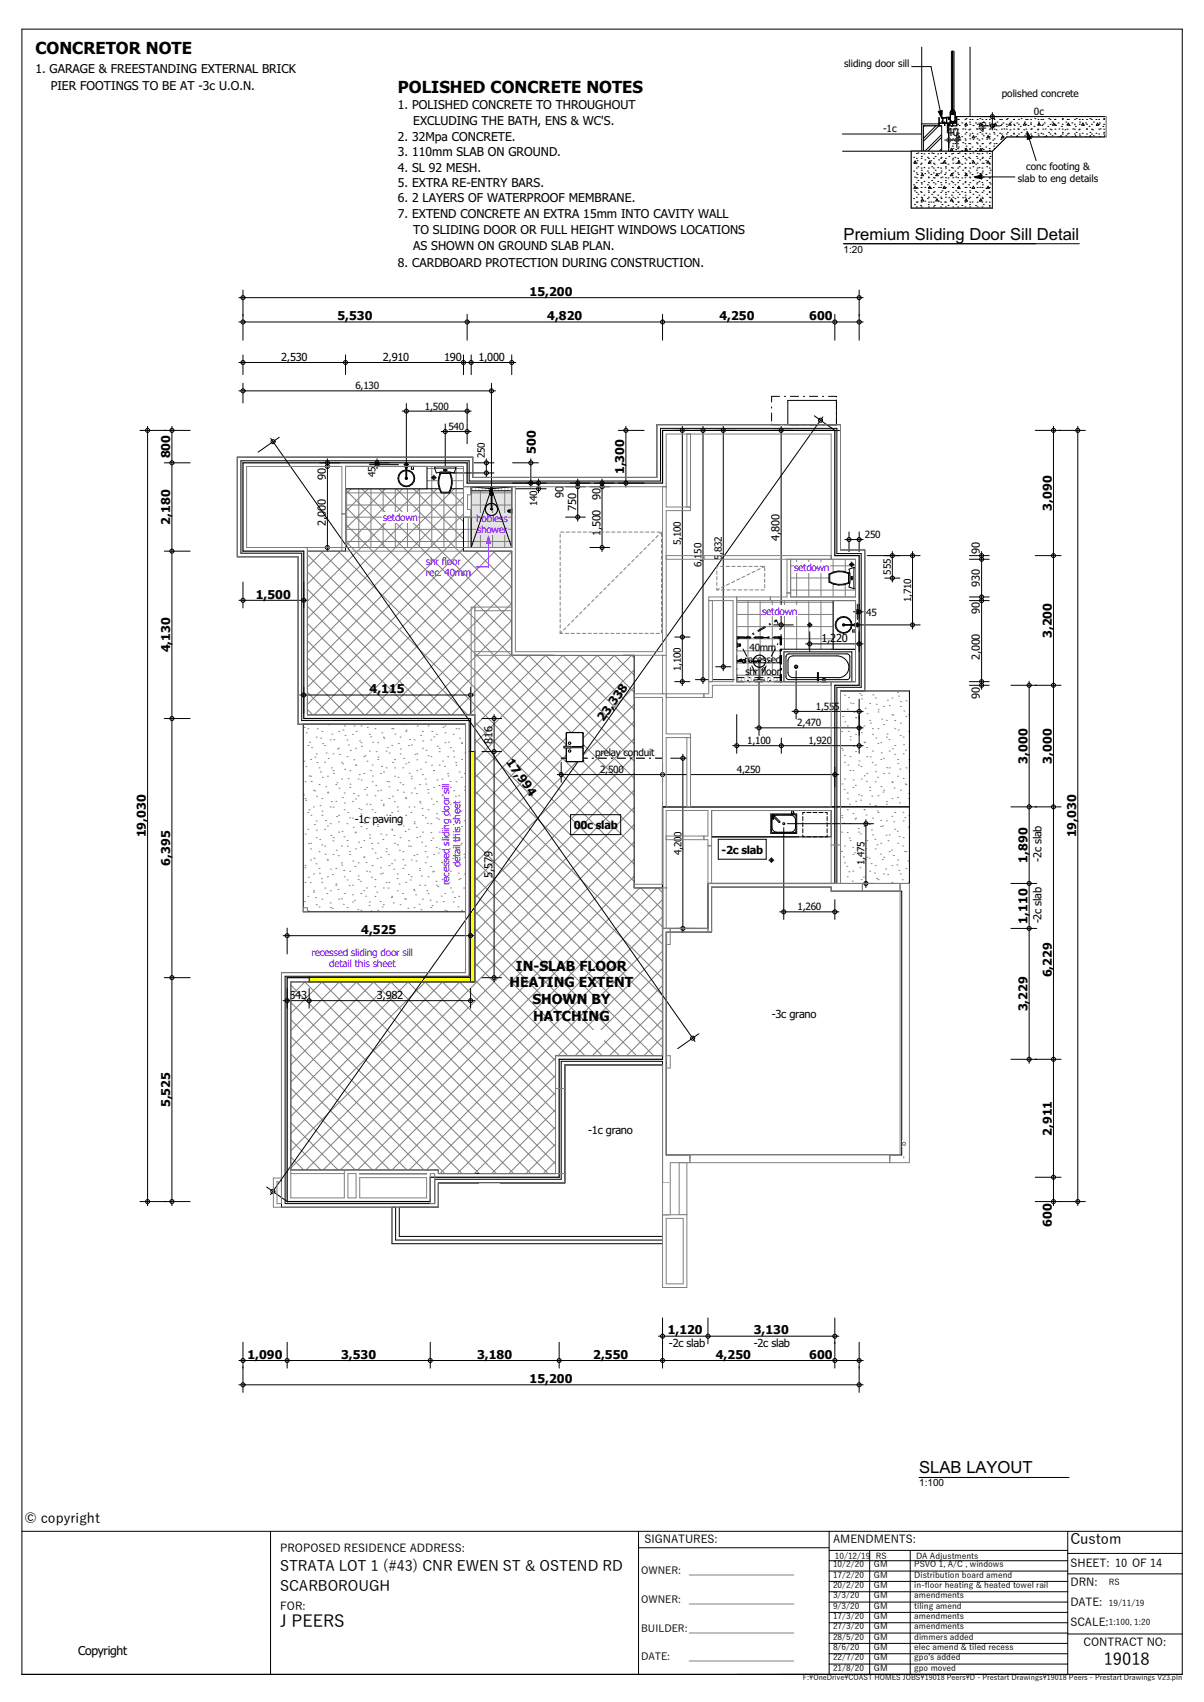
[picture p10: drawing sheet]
<svg xmlns="http://www.w3.org/2000/svg" width="297mm" height="420mm" viewBox="0 0 297 420" stroke-linecap="round" stroke-linejoin="round" font-family="sans-serif">
<defs><g id="words">
<g font-size="4.1">
<text x="8.7" y="13.2">CONCRETOR NOTE</text>
<text x="98.2" y="22.9">POLISHED CONCRETE NOTES</text>
<text x="208.1" y="59.1">Premium Sliding Door Sill Detail</text>
<text x="226.7" y="363.6">SLAB LAYOUT</text>
<text x="69.1" y="401.6">J PEERS</text>
<text x="272.3" y="411">19018</text>
</g>
<g font-size="3.6">
<text x="264" y="381">Custom</text>
<text x="69.1" y="387.7">STRATA LOT 1 (#43) CNR EWEN ST &amp; OSTEND RD</text>
<text x="69.1" y="392.7">SCARBOROUGH</text>
</g>
<g font-size="3.4">
<text x="127.3" y="239.5">IN-SLAB FLOOR</text>
<text x="125.7" y="243.6">HEATING EXTENT</text>
<text x="131.3" y="247.8">SHOWN BY</text>
<text x="131.5" y="251.9">HATCHING</text>
<text x="6" y="375.8">© copyright</text>
</g>
<g font-size="3">
<text x="8.7" y="18.1">1. GARAGE &amp; FREESTANDING EXTERNAL BRICK</text>
<text x="12.5" y="22.1">PIER FOOTINGS TO BE AT -3c U.O.N.</text>
<text x="98.2" y="26.9">1. POLISHED CONCRETE TO THROUGHOUT</text>
<text x="98.2" y="34.9">2. 32Mpa CONCRETE.</text>
<text x="101.9" y="30.9">EXCLUDING THE BATH, ENS &amp; WC'S.</text>
<text x="98.2" y="38.6">3. 110mm SLAB ON GROUND.</text>
<text x="98.2" y="42.3">4. SL 92 MESH.</text>
<text x="98.2" y="46">5. EXTRA RE-ENTRY BARS.</text>
<text x="98.2" y="49.8">6. 2 LAYERS OF WATERPROOF MEMBRANE.</text>
<text x="98.2" y="53.8">7. EXTEND CONCRETE AN EXTRA 15mm INTO CAVITY WALL</text>
<text x="101.9" y="57.8">TO SLIDING DOOR OR FULL HEIGHT WINDOWS LOCATIONS</text>
<text x="98.2" y="65.8">8. CARDBOARD PROTECTION DURING CONSTRUCTION.</text>
<text x="101.9" y="61.8">AS SHOWN ON GROUND SLAB PLAN.</text>
<text x="130.6" y="73">15,200</text>
<text x="83.2" y="79">5,530</text>
<text x="135" y="79">4,820</text>
<text x="177.5" y="79">4,250</text>
<text x="199.6" y="79">600</text>
<text x="42" y="113.1" transform="rotate(-90 42 113.1)">800</text>
<text x="132.2" y="112" transform="rotate(-90 132.2 112)">500</text>
<text x="154" y="117" transform="rotate(-90 154 117)">1,300</text>
<text x="259.4" y="126" transform="rotate(-90 259.4 126)">3,090</text>
<text x="42" y="129.4" transform="rotate(-90 42 129.4)">2,180</text>
<text x="63.1" y="147.7">1,500</text>
<text x="42" y="161" transform="rotate(-90 42 161)">4,130</text>
<text x="259.4" y="157.4" transform="rotate(-90 259.4 157.4)">3,200</text>
<text x="91.2" y="171.1">4,115</text>
<text x="148.9" y="178.2" transform="rotate(-55 148.9 178.2)">23,338</text>
<text x="124.7" y="188.1" transform="rotate(55 124.7 188.1)">17,994</text>
<text x="253.4" y="188.4" transform="rotate(-90 253.4 188.4)">3,000</text>
<text x="259.4" y="188.4" transform="rotate(-90 259.4 188.4)">3,000</text>
<text x="36" y="206.7" transform="rotate(-90 36 206.7)">19,030</text>
<text x="265.4" y="206.7" transform="rotate(-90 265.4 206.7)">19,030</text>
<text x="42" y="213.6" transform="rotate(-90 42 213.6)">6,395</text>
<text x="253.4" y="212.9" transform="rotate(-90 253.4 212.9)">1,890</text>
<text x="253.4" y="227.9" transform="rotate(-90 253.4 227.9)">1,110</text>
<text x="89.1" y="230.5">4,525</text>
<text x="259.4" y="241.2" transform="rotate(-90 259.4 241.2)">6,229</text>
<text x="253.4" y="249.6" transform="rotate(-90 253.4 249.6)">3,229</text>
<text x="42" y="273.2" transform="rotate(-90 42 273.2)">5,525</text>
<text x="259.4" y="280.3" transform="rotate(-90 259.4 280.3)">2,911</text>
<text x="259.4" y="302.8" transform="rotate(-90 259.4 302.8)">600</text>
<text x="164.7" y="329.3">1,120</text>
<text x="186" y="329.3">3,130</text>
<text x="61" y="335.3">1,090</text>
<text x="84.2" y="335.3">3,530</text>
<text x="117.7" y="335.3">3,180</text>
<text x="146.4" y="335.3">2,550</text>
<text x="176.6" y="335.3">4,250</text>
<text x="199.6" y="335.3">600</text>
<text x="130.6" y="341.3">15,200</text>
<text x="19.2" y="408.3">Copyright</text>
</g>
<g font-size="2.7">
<text x="233.5" y="33.6">40</text>
<text x="69.4" y="89.1">2,530</text>
<text x="94.4" y="89.1">2,910</text>
<text x="109.6" y="89.1">190</text>
<text x="118" y="89.1">1,000</text>
<text x="80.4" y="118.4" transform="rotate(-90 80.4 118.4)">90</text>
<text x="139" y="122.9" transform="rotate(-90 139 122.9)">90</text>
<text x="142.1" y="126" transform="rotate(-90 142.1 126)">750</text>
<text x="148.1" y="123.4" transform="rotate(-90 148.1 123.4)">90</text>
<text x="80.4" y="129.8" transform="rotate(-90 80.4 129.8)">2,000</text>
<text x="148.1" y="132.3" transform="rotate(-90 148.1 132.3)">1,500</text>
<text x="192.3" y="133.4" transform="rotate(-90 192.3 133.4)">4,800</text>
<text x="241.7" y="136.6" transform="rotate(-90 241.7 136.6)">90</text>
<text x="241.7" y="144.8" transform="rotate(-90 241.7 144.8)">930</text>
<text x="241.7" y="151.5" transform="rotate(-90 241.7 151.5)">90</text>
<text x="202.6" y="158.5">1,220</text>
<text x="241.7" y="162.9" transform="rotate(-90 241.7 162.9)">2,000</text>
<text x="241.7" y="172.4" transform="rotate(-90 241.7 172.4)">90</text>
<text x="121.5" y="183.5" transform="rotate(-90 121.5 183.5)">816</text>
<text x="87.5" y="203.1">-1c paving</text>
<text x="141.6" y="204.6">00c slab</text>
<text x="178" y="210.7">-2c slab</text>
<text x="256.9" y="212.7" transform="rotate(-90 256.9 212.7)">-2c slab</text>
<text x="121.5" y="216.6" transform="rotate(-90 121.5 216.6)">5,579</text>
<text x="256.9" y="227.9" transform="rotate(-90 256.9 227.9)">-2c slab</text>
<text x="71.4" y="246.5">543</text>
<text x="92.9" y="246.5">3,982</text>
<text x="190.4" y="251.2">-3c grano</text>
<text x="145.1" y="279.9">-1c grano</text>
<text x="165" y="332.4">-2c slab</text>
<text x="185.9" y="332.4">-2c slab</text>
<text x="69.1" y="383">PROPOSED RESIDENCE ADDRESS:</text>
<text x="159" y="380.8">SIGNATURES:</text>
<text x="205.5" y="380.7">AMENDMENTS:</text>
<text x="264" y="386.8">SHEET: 10 OF 14</text>
<text x="264" y="391.3">DRN:</text>
<text x="69.1" y="397.2">FOR:</text>
<text x="264" y="401.2">SCALE:</text>
<text x="264" y="396.2">DATE:</text>
<text x="267.3" y="406.2">CONTRACT NO:</text>
</g>
<g font-size="2.5">
<text x="208.2" y="16.4">sliding door sill</text>
<text x="247.1" y="24">polished concrete</text>
<text x="255.1" y="28.3">0c</text>
<text x="217.8" y="32.6">-1c</text>
<text x="243.3" y="32.6" transform="rotate(-90 243.3 32.6)">46</text>
<text x="253.1" y="42">conc footing &amp;</text>
<text x="251.1" y="45">slab to eng details</text>
<text x="208.1" y="62.4">1:20</text>
<text x="87.7" y="96.1">6,130</text>
<text x="104.8" y="101.1">1,500</text>
<text x="110.6" y="106.1">540</text>
<text x="119.6" y="113.1" transform="rotate(-90 119.6 113.1)">250</text>
<text x="92.6" y="117.7" transform="rotate(-90 92.6 117.7)">45</text>
<text x="132.5" y="124.9" transform="rotate(-90 132.5 124.9)">140</text>
<text x="168" y="134.6" transform="rotate(-90 168 134.6)">5,100</text>
<text x="173.1" y="137.9" transform="rotate(-90 173.1 137.9)">150</text>
<text x="178.1" y="137" transform="rotate(-90 178.1 137)">,832</text>
<text x="213.4" y="132.8">250</text>
<text x="173.1" y="139.9" transform="rotate(-90 173.1 139.9)">6,</text>
<text x="178.1" y="138.3" transform="rotate(-90 178.1 138.3)">5</text>
<text x="219.8" y="141.8" transform="rotate(-90 219.8 141.8)">555</text>
<text x="224.7" y="148.6" transform="rotate(-90 224.7 148.6)">1,710</text>
<text x="213.7" y="152">45</text>
<text x="184.9" y="160.5">40mm</text>
<text x="168" y="165.6" transform="rotate(-90 168 165.6)">1,100</text>
<text x="183.7" y="163.5">recessed</text>
<text x="183.9" y="166.5">shr</text>
<text x="187.8" y="166.5">floor</text>
<text x="196.7" y="179.2">2,470</text>
<text x="201.3" y="175.2">1,555</text>
<text x="184.3" y="183.7">1,100</text>
<text x="199.4" y="183.7">1,920</text>
<text x="146.8" y="186.6">prelay conduit</text>
<text x="148" y="190.8">2,500</text>
<text x="181.8" y="190.8">4,250</text>
<text x="168.1" y="211" transform="rotate(-90 168.1 211)">4,200</text>
<text x="213.2" y="213.5" transform="rotate(-90 213.2 213.5)">1,475</text>
<text x="196.7" y="224.7">1,260</text>
<text x="226.7" y="366.8">1:100</text>
<text x="158.2" y="388.3">OWNER:</text>
<text x="170" y="388.3">_____________________</text>
<text x="158.2" y="395.6">OWNER:</text>
<text x="170" y="395.6">_____________________</text>
<text x="158.2" y="402.6">BUILDER:_____________________</text>
<text x="158.2" y="409.7">DATE:</text>
<text x="170" y="409.7">_____________________</text>
</g>
<g font-size="2.5" fill="#8000ff">
<text x="94.4" y="128.6">setdown</text>
<text x="117.5" y="128.9">hobless</text>
<text x="117.6" y="131.6">shower</text>
<text x="105.1" y="139.5">shr floor</text>
<text x="105.1" y="142.2">rec. 40mm</text>
<text x="195.9" y="140.9">setdown</text>
<text x="188" y="151.7">setdown</text>
<text x="113.6" y="214" transform="rotate(-90 113.6 214)">detail this sheet</text>
<text x="110.9" y="218.4" transform="rotate(-90 110.9 218.4)">recessed sliding door sill</text>
<text x="76.8" y="236">recessed sliding door sill</text>
<text x="81.2" y="238.7">detail this sheet</text>
</g>
<g font-size="2.1">
<text x="205.5" y="386.7">10/2/20</text>
<text x="205.5" y="389.3">17/2/20</text>
<text x="205.9" y="384.7">10/12/19</text>
<text x="215.6" y="386.7">GM</text>
<text x="215.6" y="389.3">GM</text>
<text x="216" y="384.7">RS</text>
<text x="225.5" y="386.7">PSVO 1, A/C , windows</text>
<text x="225.5" y="389.3">Distribution board amend</text>
<text x="226" y="384.7">DA Adjustments</text>
<text x="205.5" y="391.8">20/2/20</text>
<text x="205.5" y="394.4">3/3/20</text>
<text x="215.6" y="391.8">GM</text>
<text x="215.6" y="394.4">GM</text>
<text x="225.5" y="391.8">in-f</text>
<text x="225.5" y="394.4">amendments</text>
<text x="228.2" y="391.8">loor heating &amp; heated towel rail</text>
<text x="273.5" y="391.2">RS</text>
<text x="205.5" y="396.9">9/3/20</text>
<text x="205.5" y="399.5">17/3/20</text>
<text x="215.6" y="396.9">GM</text>
<text x="215.6" y="399.5">GM</text>
<text x="225.5" y="396.9">tiling amend</text>
<text x="225.5" y="399.5">amendments</text>
<text x="273.5" y="396.3">19/11/19</text>
<text x="273.5" y="401">1:100, 1:20</text>
<text x="205.5" y="402">27/3/20</text>
<text x="205.5" y="404.6">28/5/20</text>
<text x="205.5" y="407.1">8/6/20</text>
<text x="215.6" y="402">GM</text>
<text x="215.6" y="404.6">GM</text>
<text x="215.6" y="407.1">GM</text>
<text x="225.5" y="402">amendments</text>
<text x="225.5" y="404.6">dimmers added</text>
<text x="225.5" y="407.1">elec amend &amp; tiled recess</text>
<text x="205.5" y="409.8">22/7/20</text>
<text x="205.5" y="412.3">21/8/20</text>
<text x="215.6" y="409.8">GM</text>
<text x="215.6" y="412.3">GM</text>
<text x="225.5" y="409.8">gpo's added</text>
<text x="225.5" y="412.3">gpo moved</text>
</g>
<text font-size="1.8" x="198" y="414.5">F:\OneDrive\COAST HOMES JOBS\19018 Peers\D - Prestart Drawings\19018 Peers - Prestart Drawings V23.pln</text>
</g></defs>
<g fill="none" stroke="#000" stroke-width=".25">
<path d="M5.4 7.2h286.2v406h-286.2zM5.4 377.9h286.2M66.7 377.9v35.3M157.5 377.9v35.3M204.5 377.9v35.3M263.4 377.9v35.3M157.5 381.9h47M204.5 397.9h58.9M204.5 395.3h58.9M204.5 392.8h58.9M204.5 390.2h58.9M204.5 387.7h58.9"/>
<path d="M204.5 385.1h58.9M204.5 382.6h58.9M214.5 382.6v30.6M224.5 382.6v30.6M263.4 383.3h28.2M263.4 388.4h28.2M204.5 408.1h58.9M204.5 405.5h58.9M204.5 403h58.9M204.5 400.4h58.9M204.5 410.6h58.9M263.4 403.2h28.2"/>
</g>
<!-- layer: C2  CONCRETE-(setout) -->
<path d="M224.8 37.3h20v14h-20z" fill-rule="evenodd" fill="#fff"/>
<g fill="none" stroke="#000" stroke-width=".25">
<path d="M224.9 16.4h4.8l2.2 11M227.4 11.6v21.5M234.7 12.6v14.8l-.2 .1v.6h.3M235 12.6l.1 14.9zM235.3 12.6v14.8l.3 .3v.5h-.4l-.1-.3-.1 .2-.1-.2M239.3 11.6v17.2M207.8 33.1h24.1M207.8 37.3h37v14h-20v-14M231.4 27.5l1-.2-.1 1.9zM232.5 30.2h.1M233 30.3h.1M233.6 29.1v1.2l-.1-1.2h-.9v1.1l.4 .1"/>
<path d="M233.6 29h.4v.4l.2-.1M233.6 29v.1M234 28.9h.1M234.1 29.3h.1M234.1 29.1h.1M234.1 29.1v.2M234.2 29.1h.1M234.2 29v.1M234.2 29l-1.7 .1-.1 1 .1 .2h.5M234.2 29h.1M234.7 27.3l-.3 .4v2.3h.2l-.1-1.7h1.1l-.1 1.8h.1M234.8 28.1h.1"/>
<path d="M234.9 27.9l-.1 .2M234.9 27.9h.1M235.3 27.3l.3 .4v2.6h-.4l-.1-.2-.2 .2h-.5v-.3M235.6 29.9h-.2v.2h-.8l-.1-.2"/>
</g>
<path d="M227.8 11.6h11.5" fill="none" stroke="#fff" stroke-width=".25"/>
<path d="M231.4 27.5l1-.2-.1 1.9z" fill="#000"/>
<path d="M239.8 28.8h33v5h-24.5l-3.5 3.5h-5z" fill-rule="evenodd" fill="#fff"/>
<path d="M239.8 28.8h33v5h-24.5l-3.5 3.5h-5z" fill="none" stroke="#000" stroke-width=".25"/>
<path d="M227.4 30.6h4.2v.5h-3.8v6.2h-.4z" fill-rule="evenodd" fill="#fff"/>
<path d="M227.4 30.6h4.2v.5h-3.8v6.2h-.4z" fill="none" stroke="#000" stroke-width=".25"/>
<path d="M227.8 31.1h4.5v6.2h-4.5z" fill-rule="evenodd" fill="#fff"/>
<path d="M227.8 31.1h4.5v6.2h-4.5zM228 31.1l-.2 .2M230.9 31.1l-3.1 3M231.6 31.1l-3.8 3.7M232.3 33.9l-3.5 3.4M232.3 36.7l-.6 .6M232.3 33.2l-4.2 4.1" fill="none" stroke="#000" stroke-width=".25"/>
<path d="M234 31.1h5.3v6.2h-5.3z" fill-rule="evenodd" fill="#fff"/>
<g fill="none" stroke="#000" stroke-width=".25">
<path d="M233 30.3h-1.3l-.1-1.2v2h.4l-.3-.1v-.6h1.3v.6l.1-.6h1v.5M233 30.3h.1M233 30.3l.1-.2v.2h1.9M233.7 32.3h.1M233.7 30.4l.1 1.9M233.7 30.4v1.1M234 31.1h5.3v6.2h-5.3zM234.1 30.9l.1-.2v.2M234.1 30.9h.1M234.2 30.9h.1M234.2 30.9v-.5h.8v.6l.1-.6h.8v.7M234.4 31.1l-.4 .3"/>
<path d="M235 30.3h.1M235 30.3v-.2l.1 .2M235.1 30.3h.1M235.1 31.1l-1.1 1M235.9 29.1v1.2h-.8M235.9 29.1h.1M235.9 28.9l.1-.1v2.3M235.9 28.9h.1M236 28.9v.2M236 29.1h-.1M237.9 31.1l-3.9 3.9M238.6 31.1l-4.6 4.6"/>
<path d="M239.3 34l-3.4 3.3M239.3 36.8l-.6 .5M239.3 33.2l-4.1 4.1"/>
</g>
<path d="M236 28.8h3.8v8.5h-.5v-6.8h-3.3z" fill-rule="evenodd" fill="#e2e2e2"/>
<path d="M236 28.8h3.8v8.5h-.5v-6.8h-3.3z" fill="none" stroke="#000" stroke-width=".25"/>
<path d="M224.8 37.3h20v14h-20z" fill-rule="evenodd" fill="#fff"/>
<g fill="none" stroke="#000" stroke-width=".25">
<path d="M224.8 37.3h20v14h-20zM225.4 38.8h.1M225.7 39.7l.3 .5h-.6zM226 39.1h.1M226 37.9h.1M226.2 39.7h.1M226.4 37.8h.1M227.2 39.1h.1M227.2 37.9h.1M227.3 38.6h.1M227.9 38h.1M228.1 39.5h.1"/>
<path d="M228.8 38.8h.1M229 39.1h.1M229 37.9h.1M229.3 39.7l.3 .5h-.6zM229.6 39.7h.1M229.8 37.8h.1M230.2 39.1h.1M230.2 37.9h.1M230.7 38.6h.1M231.3 38h.1M231.5 39.5h.1M232 39.1h.1"/>
<path d="M232 37.9h.1M232.2 38.8h.1M232.9 39.7l.3 .5h-.6zM233 39.7h.1M233.2 37.8h.1M233.2 39.1h.1M233.2 37.9h.1M234.1 38.6h.1M234.7 38h.1M234.9 39.5h.1M235 39.1h.1M235 37.9h.1"/>
<path d="M235.6 38.8h.1M236.2 39.1h.1M236.2 37.9h.1M236.4 39.7h.1M236.5 39.7l.3 .5h-.6zM236.6 37.8h.1M237.5 38.6h.1M238 39.1h.1M238 37.9h.1M238.1 38h.1M238.3 39.5h.1M238.9 38.8h.1"/>
<path d="M239.2 39.1h.1M239.2 37.9h.1M239.8 39.7h.1M240 37.8h.1M240.1 39.7l.3 .5h-.6zM240.9 38.6h.1M241 39.1h.1M241 37.9h.1M241.5 38h.1M241.7 39.5h.1M242.2 39.1h.1M242.2 37.9h.1"/>
<path d="M242.3 38.8h.1M243.2 39.7h.1M243.4 37.8h.1M243.7 39.7l.3 .5h-.6zM244 39.1h.1M244 37.9h.1M244.2 38.6h.1M225.4 49h.1M225.4 45.6h.1M225.4 42.2h.1M225.6 50.5h.1M225.6 47.1h.1"/>
<path d="M225.6 43.7h.1M225.6 40.3h.1M225.7 46l.3 .5h-.6zM226 51.1h.1M226 49.9h.1M226 48.7h.1M226 47.5h.1M226 46.3h.1M226 45.1h.1M226 43.9h.1M226 42.7h.1M226 41.5h.1"/>
<path d="M226 40.3h.1M226.2 49.9h.1M226.2 46.5h.1M226.2 43.1h.1M226.4 47.9h.1M226.4 44.5h.1M226.4 41.2h.1M227.1 50.7h.1M227.1 47.3h.1M227.1 43.9h.1M227.1 40.5h.1M227.2 51.1h.1"/>
<path d="M227.2 49.9h.1M227.2 48.7h.1M227.2 47.5h.1M227.2 46.3h.1M227.2 45.1h.1M227.2 43.9h.1M227.2 42.7h.1M227.2 41.5h.1M227.2 40.3h.1M227.3 48.8h.1M227.3 45.4h.1M227.3 42h.1"/>
<path d="M227.5 49.1l.3 .5h-.6zM227.5 42.8l.3 .6h-.6zM227.9 48.2h.1M227.9 44.8h.1M227.9 41.4h.1M228.1 49.6h.1M228.1 46.2h.1M228.1 42.9h.1M228.8 49h.1M228.8 45.6h.1M228.8 42.2h.1M229 50.5h.1"/>
<path d="M229 47.1h.1M229 43.7h.1M229 40.3h.1M229 51.1h.1M229 49.9h.1M229 48.7h.1M229 47.5h.1M229 46.3h.1M229 45.1h.1M229 43.9h.1M229 42.7h.1M229 41.5h.1"/>
<path d="M229.3 46l.3 .5h-.6zM229.6 49.9h.1M229.6 46.5h.1M229.6 43.1h.1M229.8 47.9h.1M229.8 44.5h.1M229.8 41.2h.1M230.2 51.1h.1M230.2 49.9h.1M230.2 48.7h.1M230.2 47.5h.1M230.2 46.3h.1"/>
<path d="M230.2 45.1h.1M230.2 43.9h.1M230.2 42.7h.1M230.2 41.5h.1M230.2 40.3h.1M230.5 50.7h.1M230.5 47.3h.1M230.5 43.9h.1M230.5 40.5h.1M230.7 48.8h.1M230.7 45.4h.1M230.7 42h.1"/>
<path d="M231.1 49.1l.3 .5h-.6zM231.1 42.8l.3 .6h-.6zM231.3 48.2h.1M231.3 44.8h.1M231.3 41.4h.1M231.5 49.6h.1M231.5 46.2h.1M231.5 42.9h.1M232 51.1h.1M232 49.9h.1M232 48.7h.1M232 47.5h.1"/>
<path d="M232 46.3h.1M232 45.1h.1M232 43.9h.1M232 42.7h.1M232 41.5h.1M232 40.3h.1M232.2 49h.1M232.2 45.6h.1M232.2 42.2h.1M232.4 50.5h.1M232.4 47.1h.1M232.4 43.7h.1"/>
<path d="M232.4 40.3h.1M232.9 46l.3 .5h-.6zM233 49.9h.1M233 46.5h.1M233 43.1h.1M233.2 47.9h.1M233.2 44.5h.1M233.2 41.2h.1M233.2 51.1h.1M233.2 49.9h.1M233.2 48.7h.1M233.2 47.5h.1"/>
<path d="M233.2 46.3h.1M233.2 45.1h.1M233.2 43.9h.1M233.2 42.7h.1M233.2 41.5h.1M233.2 40.3h.1M233.9 50.7h.1M233.9 47.3h.1M233.9 43.9h.1M233.9 40.5h.1M234.1 48.8h.1M234.1 45.4h.1"/>
<path d="M234.1 42h.1M234.7 48.2h.1M234.7 44.8h.1M234.7 41.4h.1M234.7 49.1l.3 .5h-.6zM234.7 42.8l.3 .6h-.6zM234.9 49.6h.1M234.9 46.2h.1M234.9 42.9h.1M235 51.1h.1M235 49.9h.1M235 48.7h.1"/>
<path d="M235 47.5h.1M235 46.3h.1M235 45.1h.1M235 43.9h.1M235 42.7h.1M235 41.5h.1M235 40.3h.1M235.6 49h.1M235.6 45.6h.1M235.6 42.2h.1M235.8 50.5h.1M235.8 47.1h.1"/>
<path d="M235.8 43.7h.1M235.8 40.3h.1M236.2 51.1h.1M236.2 49.9h.1M236.2 48.7h.1M236.2 47.5h.1M236.2 46.3h.1M236.2 45.1h.1M236.2 43.9h.1M236.2 42.7h.1M236.2 41.5h.1M236.2 40.3h.1"/>
<path d="M236.4 49.9h.1M236.4 46.5h.1M236.4 43.1h.1M236.5 46l.3 .5h-.6zM236.6 47.9h.1M236.6 44.5h.1M236.6 41.2h.1M237.2 50.7h.1M237.2 47.3h.1M237.2 43.9h.1M237.2 40.5h.1M237.5 48.8h.1"/>
<path d="M237.5 45.4h.1M237.5 42h.1M238 51.1h.1M238 49.9h.1M238 48.7h.1M238 47.5h.1M238 46.3h.1M238 45.1h.1M238 43.9h.1M238 42.7h.1M238 41.5h.1M238 40.3h.1"/>
<path d="M238.1 48.2h.1M238.1 44.8h.1M238.1 41.4h.1M238.3 49.6h.1M238.3 46.2h.1M238.3 42.9h.1M238.3 49.1l.3 .5h-.6zM238.3 42.8l.3 .6h-.6zM238.9 49h.1M238.9 45.6h.1M238.9 42.2h.1M239.2 50.5h.1"/>
<path d="M239.2 47.1h.1M239.2 43.7h.1M239.2 40.3h.1M239.2 51.1h.1M239.2 49.9h.1M239.2 48.7h.1M239.2 47.5h.1M239.2 46.3h.1M239.2 45.1h.1M239.2 43.9h.1M239.2 42.7h.1M239.2 41.5h.1"/>
<path d="M239.8 49.9h.1M239.8 46.5h.1M239.8 43.1h.1M240 47.9h.1M240 44.5h.1M240 41.2h.1M240.1 46l.3 .5h-.6zM240.6 50.7h.1M240.6 47.3h.1M240.6 43.9h.1M240.6 40.5h.1M240.9 48.8h.1"/>
<path d="M240.9 45.4h.1M240.9 42h.1M241 51.1h.1M241 49.9h.1M241 48.7h.1M241 47.5h.1M241 46.3h.1M241 45.1h.1M241 43.9h.1M241 42.7h.1M241 41.5h.1M241 40.3h.1"/>
<path d="M241.5 48.2h.1M241.5 44.8h.1M241.5 41.4h.1M241.7 49.6h.1M241.7 46.2h.1M241.7 42.9h.1M241.9 49.1l.3 .5h-.6zM241.9 42.8l.3 .6h-.6zM242.2 51.1h.1M242.2 49.9h.1M242.2 48.7h.1M242.2 47.5h.1"/>
<path d="M242.2 46.3h.1M242.2 45.1h.1M242.2 43.9h.1M242.2 42.7h.1M242.2 41.5h.1M242.2 40.3h.1M242.3 49h.1M242.3 45.6h.1M242.3 42.2h.1M242.6 50.5h.1M242.6 47.1h.1M242.6 43.7h.1"/>
<path d="M242.6 40.3h.1M243.2 49.9h.1M243.2 46.5h.1M243.2 43.1h.1M243.4 47.9h.1M243.4 44.5h.1M243.4 41.2h.1M243.7 46l.3 .5h-.6zM244 51.1h.1M244 49.9h.1M244 48.7h.1M244 47.5h.1"/>
<path d="M244 46.3h.1M244 45.1h.1M244 43.9h.1M244 42.7h.1M244 41.5h.1M244 40.3h.1M244 50.7h.1M244 47.3h.1M244 40.5h.1M244.2 48.8h.1M244.2 45.4h.1M244.2 42h.1"/>
</g>
<path d="M236 28.8h36.8v5h-24.5l-3.5 3.5h-10.8v-6.2h2z" fill-rule="evenodd" fill="#fff"/>
<g fill="none" stroke="#000" stroke-width=".25">
<path d="M234.1 35.2h.1M234.1 31.8h.1M234.7 34.6h.1M234.7 31.2h.1M234.7 36.6l.3 .5h-.6zM234.9 36.1h.1M234.9 32.7h.1M235 36.7h.1M235 35.5h.1M235 34.3h.1M235 33.1h.1M235 31.9h.1"/>
<path d="M235.6 35.4h.1M235.6 32h.1M235.8 36.9h.1M235.8 33.5h.1M236 28.8h36.8v5h-24.5l-3.5 3.5h-10.8v-6.2h2zM236.2 36.7h.1M236.2 35.5h.1M236.2 34.3h.1M236.2 33.1h.1M236.2 31.9h.1M236.2 30.7h.1M236.2 29.5h.1"/>
<path d="M236.4 36.3h.1M236.4 32.9h.1M236.4 29.5h.1M236.5 33.5l.3 .5h-.6zM236.6 34.4h.1M236.6 31h.1M237.2 37.1h.1M237.2 33.7h.1M237.2 30.3h.1M237.5 35.2h.1M237.5 31.8h.1M238 36.7h.1"/>
<path d="M238 35.5h.1M238 34.3h.1M238 33.1h.1M238 31.9h.1M238 30.7h.1M238 29.5h.1M238.1 34.6h.1M238.1 31.2h.1M238.3 36.1h.1M238.3 32.7h.1M238.3 29.3h.1M238.3 36.6l.3 .5h-.6z"/>
<path d="M238.3 30.4l.3 .5h-.6zM238.9 35.4h.1M238.9 32h.1M239.2 36.9h.1M239.2 33.5h.1M239.2 30.1h.1M239.2 36.7h.1M239.2 35.5h.1M239.2 34.3h.1M239.2 33.1h.1M239.2 31.9h.1M239.2 30.7h.1"/>
<path d="M239.2 29.5h.1M239.8 36.3h.1M239.8 32.9h.1M239.8 29.5h.1M240 34.4h.1M240 31h.1M240.1 33.5l.3 .5h-.6zM240.6 37.1h.1M240.6 33.7h.1M240.6 30.3h.1M240.9 35.2h.1M240.9 31.8h.1"/>
<path d="M241 36.7h.1M241 35.5h.1M241 34.3h.1M241 33.1h.1M241 31.9h.1M241 30.7h.1M241 29.5h.1M241.5 34.6h.1M241.5 31.2h.1M241.7 36.1h.1M241.7 32.7h.1M241.7 29.3h.1"/>
<path d="M241.9 36.6l.3 .5h-.6zM241.9 30.4l.3 .5h-.6zM242.2 36.7h.1M242.2 35.5h.1M242.2 34.3h.1M242.2 33.1h.1M242.2 31.9h.1M242.2 30.7h.1M242.2 29.5h.1M242.3 35.4h.1M242.3 32h.1M242.6 36.9h.1"/>
<path d="M242.6 33.5h.1M242.6 30.1h.1M243.2 36.3h.1M243.2 32.9h.1M243.2 29.5h.1M243.4 34.4h.1M243.4 31h.1M243.7 33.5l.3 .5h-.6zM244 36.7h.1M244 35.5h.1M244 34.3h.1M244 33.1h.1"/>
<path d="M244 31.9h.1M244 30.7h.1M244 29.5h.1M244 37.1h.1M244 33.7h.1M244 30.3h.1M244.2 35.2h.1M244.2 31.8h.1M244.9 34.6h.1M244.9 31.2h.1M245.1 36.1h.1M245.1 32.7h.1"/>
<path d="M245.1 29.3h.1M245.2 36.7h.1M245.2 35.5h.1M245.2 34.3h.1M245.2 33.1h.1M245.2 31.9h.1M245.2 30.7h.1M245.2 29.5h.1M245.5 30.4l.3 .5h-.6zM245.7 35.4h.1M245.7 32h.1M245.9 33.5h.1"/>
<path d="M245.9 30.1h.1M246.6 32.9h.1M246.6 29.5h.1M246.8 34.4h.1M246.8 31h.1M247 34.3h.1M247 33.1h.1M247 31.9h.1M247 30.7h.1M247 29.5h.1M247.3 33.5l.3 .5h-.6zM247.4 33.7h.1"/>
<path d="M247.4 30.3h.1M247.6 31.8h.1M248.2 33.1h.1M248.2 31.9h.1M248.2 30.7h.1M248.2 29.5h.1M248.3 31.2h.1M248.5 32.7h.1M248.5 29.3h.1M249.1 32h.1M249.1 30.4l.3 .5h-.6zM249.3 33.5h.1"/>
<path d="M249.3 30.1h.1M250 32.9h.1M250 29.5h.1M250 33.1h.1M250 31.9h.1M250 30.7h.1M250.2 31h.1M250.8 33.8l.1-.3 .2 .3M250.8 33.7h.1M250.8 30.3h.1M251 31.8h.1M251.2 33.1h.1"/>
<path d="M251.2 31.9h.1M251.2 30.7h.1M251.2 29.5h.1M251.7 31.2h.1M251.9 32.7h.1M251.9 29.3h.1M252.5 32h.1M252.7 30.4l.3 .5h-.6zM252.7 33.5h.1M252.7 30.1h.1M253 33.1h.1M253 31.9h.1"/>
<path d="M253 30.7h.1M253 29.5h.1M253.4 32.9h.1M253.4 29.5h.1M253.6 31h.1M254.2 33.7h.1M254.2 30.3h.1M254.2 33.1h.1M254.2 31.9h.1M254.2 30.7h.1M254.2 29.5h.1M254.4 33.8l.1-.3 .2 .3"/>
<path d="M254.4 31.8h.1M255.1 31.2h.1M255.3 32.7h.1M255.3 29.3h.1M255.9 32h.1M256 33.1h.1M256 31.9h.1M256 30.7h.1M256 29.5h.1M256.1 33.5h.1M256.1 30.1h.1M256.3 30.4l.3 .5h-.6z"/>
<path d="M256.8 32.9h.1M256.8 29.5h.1M257 31h.1M257.2 33.1h.1M257.2 31.9h.1M257.2 30.7h.1M257.2 29.5h.1M257.6 33.7h.1M257.6 30.3h.1M257.8 31.8h.1M258 33.8l.1-.3 .2 .3M258.5 31.2h.1"/>
<path d="M258.7 32.7h.1M258.7 29.3h.1M259 33.1h.1M259 31.9h.1M259 30.7h.1M259 29.5h.1M259.3 32h.1M259.5 33.5h.1M259.5 30.1h.1M259.9 30.4l.3 .5h-.6zM260.2 32.9h.1M260.2 29.5h.1"/>
<path d="M260.2 33.1h.1M260.2 31.9h.1M260.2 30.7h.1M260.4 31h.1M261 33.7h.1M261 30.3h.1M261.2 31.8h.1M261.6 33.8l.1-.3 .2 .3M261.9 31.2h.1M262 33.1h.1M262 31.9h.1M262 30.7h.1"/>
<path d="M262 29.5h.1M262.1 32.7h.1M262.1 29.3h.1M262.7 32h.1M262.9 33.5h.1M262.9 30.1h.1M263.2 33.1h.1M263.2 31.9h.1M263.2 30.7h.1M263.2 29.5h.1M263.5 30.4l.3 .5h-.6zM263.6 32.9h.1"/>
<path d="M263.6 29.5h.1M263.8 31h.1M264.4 33.7h.1M264.4 30.3h.1M264.6 31.8h.1M265 33.1h.1M265 31.9h.1M265 30.7h.1M265 29.5h.1M265.2 33.8l.1-.3 .2 .3M265.2 31.2h.1M265.5 32.7h.1"/>
<path d="M265.5 29.3h.1M266.1 32h.1M266.2 33.1h.1M266.2 31.9h.1M266.2 30.7h.1M266.2 29.5h.1M266.3 33.5h.1M266.3 30.1h.1M266.9 32.9h.1M266.9 29.5h.1M267.1 30.4l.3 .5h-.6zM267.2 31h.1"/>
<path d="M267.8 33.7h.1M267.8 30.3h.1M268 31.8h.1M268 33.1h.1M268 31.9h.1M268 30.7h.1M268 29.5h.1M268.6 31.2h.1M268.8 33.8l.1-.3 .2 .3M268.9 32.7h.1M268.9 29.3h.1M269.2 33.1h.1"/>
<path d="M269.2 31.9h.1M269.2 30.7h.1M269.2 29.5h.1M269.5 32h.1M269.7 33.5h.1M269.7 30.1h.1M270.3 32.9h.1M270.3 29.5h.1M270.6 31h.1M270.7 30.4l.3 .5h-.6zM271 33.1h.1M271 31.9h.1"/>
<path d="M271 30.7h.1M271 29.5h.1M271.2 33.7h.1M271.2 30.3h.1M271.4 31.8h.1M272 31.2h.1M272.2 33.1h.1M272.2 31.9h.1M272.2 30.7h.1M272.2 29.5h.1M272.3 32.7h.1M272.3 29.3h.1"/>
<path d="M272.4 33.8l.1-.3 .2 .3"/>
</g>
<path d="M235.6 28.9h.3l.1 .2z" fill-rule="evenodd" fill="#e2e2e2"/>
<path d="M235.9 28.9l-.3 .2h.3M235.9 28.9h.1M236 28.9v.2M236 29.1h-.1" fill="none" stroke="#000" stroke-width=".25"/>
<path d="M234.1 29.1l.3 .2h-.4z" fill-rule="evenodd" fill="#e2e2e2"/>
<path d="M234.1 29.1l.3 .2h-.4zM234.1 29.3h.1" fill="none" stroke="#000" stroke-width=".25"/>
<path d="M234.7 27.2l.2-.1v.5h.2v-.5l.2 .1v.5h-.6z" fill-rule="evenodd" fill="#e2e2e2"/>
<g fill="none" stroke="#000" stroke-width=".25">
<path d="M233 34.6h4M234 32.7v3.7M234.7 27.2l.2-.1v.5h.2v-.5l.2 .1v.5h-.6zM236 32.7v3.7M242.3 31.1h4.4M242.3 28.8h4.4M244.8 27.8v4.3M253.3 32.5l1.1 1.6-1 .3zM253.9 34.3l1.7 5.3M240.3 43.7l1.9-.5v1zM242.2 43.7h8.2"/>
<circle cx="244.8" cy="31.1" r=".5"/>
<circle cx="244.8" cy="28.8" r=".5"/>
</g>
<path d="M272.8 28.7v5.3" fill="none" stroke="#fff" stroke-width=".25"/>
<path d="M253.3 32.5l1.1 1.6-1 .3zM240.3 43.7l1.9-.5v1z" fill="#000"/>
<g fill="none" stroke="#464646" stroke-width=".25">
<circle cx="234" cy="34.6" r=".5"/>
<circle cx="236" cy="34.6" r=".5"/>
</g>
<!-- layer: C1  CONCRETE-(floor slab) -->
<path d="M59.9 114.2h55.3v5h48.2v-13h42.5v30.9h6v32h-6v30h-42.5v62.3h-25.5v29.1h-31.8v6h-35.3v-55.2h45.3v-64h-41.2v-41.3h-15z" fill="none" stroke="#000" stroke-width=".3"/>
<!-- layer: C2  CONCRETE-(setout) -->
<g fill="none" stroke="#808080" stroke-width=".25">
<path d="M85.2 118.6h29.1M85.2 115.6h29.1M85.5 115.1v20M88.5 115.1v20M91.5 115.1v20M94.5 115.1v20M97.5 115.1v20M100.5 115.1v20M103.5 115.1v20M106.5 115.1v20M109.5 115.1v20M112.5 115.1v20"/>
<path d="M85.2 133.6h31M85.2 130.6h31M85.2 124.6h29.1M85.2 121.6h29.1M114.3 127.6v-12.5h-29.1v20h31v-7.5h-31M115.5 127.6v7.5M181.7 157.6h29.3M181.7 154.6h29.3M181.7 151.6h29.3M181.7 148.6h29.3M181.7 148.2h29.3v20h-29.3zM184.5 148.2v20"/>
<path d="M187.5 148.2v20M190.5 148.2v20M193.5 148.2v20M196.5 148.2v20M199.5 148.2v20M202.5 148.2v20M205.5 148.2v20M208.5 148.2v20M181.7 166.6h29.3M181.7 163.6h29.3M181.7 160.6h29.3"/>
</g>
<path d="M116.2 120.1h10v15h-10z" fill-rule="evenodd" fill="#e3e3e3"/>
<g fill="none" stroke="#808080" stroke-width=".25">
<path d="M116.2 133.6h10M116.2 130.6h10M116.2 127.6h10M116.2 124.6h10M116.2 121.6h10M116.2 120.1h10v15h-10zM118.5 120.1v15M121.5 120.1v15M124.5 120.1v15M195 139.6h16M195 138h16v9.3h-16zM196.5 138v9.3"/>
<path d="M199.5 138v9.3M202.5 138v9.3M205.5 138v9.3M208.5 138v9.3M195 145.6h16M195 142.6h16"/>
</g>
<path d="M116.1 185.5h1v56.8h-1z" fill-rule="evenodd" fill="#ff0"/>
<path d="M116.1 185.5h1v56.8h-1z" fill="none" stroke="#000" stroke-width=".25"/>
<path d="M76.3 241.3h39.8v1h-39.8z" fill-rule="evenodd" fill="#ff0"/>
<path d="M85.2 120.6h29.1v15.4h11.9v25.7h30.2v57.4h7v41.4h-26.4v29.1h-28.9v-.9h-36.4v-46.4h45.4v-65.9h-41.3v-40.4h9.4zM76.3 242.3v-1h39.8v1" fill="none" stroke="#000" stroke-width=".25"/>
<g fill="none" stroke="#808080" stroke-width=".25">
<path d="M75.8 136.9l39.5 39.5M79.2 136l77.2 77.3M79.7 136l-3.9 3.9M83.4 136l73 73M83.9 136l-8.1 8.1M85.2 120.8l71.2 71.2M85.2 125.1l71.2 71.2M85.2 129.3l71.2 71.2M85.2 133.6l71.2 71.2M86.6 120.6l-1.4 1.4M89.2 120.6l37 37M90.9 120.6l-5.7 5.6"/>
<path d="M93.5 120.6l32.7 32.8M95.1 120.6l-9.9 9.9M97.7 120.6l28.5 28.5M99.3 120.6l-14.1 14.1M102 120.6l12.3 12.4M103.6 120.6l-27.8 27.8M106.2 120.6l8.1 8.1M107.8 120.6l-32 32M110.5 120.6l3.8 3.9M112.1 120.6l-36.3 36.2M114.3 135.3l-38.5 38.5M114.3 131.1l-38.5 38.5"/>
<path d="M114.3 126.8l-38.5 38.5M114.3 122.6l-38.5 38.5M117.4 136l8.8 8.9M117.9 136l-40.4 40.4M121.6 136l4.6 4.6M122.1 136l-40.4 40.4M125.9 136l.3 .4M126.2 136.1l-40.2 40.3M75.8 141.1l35.3 35.3M75.8 145.4l31.1 31M75.8 149.6l26.8 26.8M75.8 153.9l22.6 22.5"/>
<path d="M75.8 158.1l18.3 18.3M126.2 157.4l-19 19M126.2 153.1l-23.3 23.3M126.2 148.9l-27.5 27.5M126.2 144.6l-31.7 31.8M126.2 140.4l-36 36M75.8 162.4l14.1 14M75.8 166.6l9.8 9.8M75.8 170.8l5.6 5.6M75.8 175.1l1.4 1.3M115.7 176.4l14.7-14.7 26 26.1M117.1 178.2l39.3 39.3"/>
<path d="M126.2 161.6l-14.8 14.8M134.6 161.7l21.8 21.9M134.6 161.7l-17.5 17.5M138.8 161.7l17.6 17.6M138.9 161.7l-21.8 21.7M155.8 161.7l.6 .6M155.8 161.7l-38.7 38.7M156.4 178.1l-39.3 39.3M156.4 173.8l-39.3 39.3M156.4 169.6l-39.3 39.3M156.4 165.3l-39.3 39.3M156.4 166.6l-4.8-4.9-34.5 34.5"/>
<path d="M156.4 170.8l-9.1-9.1-30.2 30.2M156.4 175.1l-13.3-13.4-26 26M117.1 182.4l46.3 46.3M117.1 186.7l46.3 46.3M117.1 190.9l46.3 46.3M117.1 195.2l46.3 46.3M117.1 199.4l46.3 46.3M156.4 199.3l-39.3 39.3M156.4 195l-39.3 39.3M156.4 190.8l-39.3 39.3M156.4 186.6l-39.3 39.3M156.4 182.3l-39.3 39.3"/>
<path d="M117.1 203.7l46.3 46.3M117.1 207.9l46.3 46.3M117.1 212.1l46.3 46.3M117.1 216.4l44.2 44.1M156.4 216.3l-72.4 72.4M156.4 212l-76.7 76.7M156.4 207.8l-80.9 80.9M156.4 203.5l-84.7 84.7M157.8 219.1l-69.6 69.6M158 219.1l5.4 5.4M162.1 219.1l-69.6 69.6M162.3 219.1l1.1 1.2"/>
<path d="M117.1 220.6l39.9 39.9M117.1 224.9l35.7 35.6M117.1 229.1l31.4 31.4M117.1 233.4l27.2 27.1M117.1 237.6l22.9 22.9M163.4 238.9l-21.5 21.6M163.4 234.7l-25.8 25.8M163.4 230.5l-58.2 58.2M163.4 226.2l-62.5 62.5M163.4 222l-66.7 66.7M71.7 254.3l12-12 47.3 47.3M71.7 243.1l46.5 46.5"/>
<path d="M71.7 247.4l42.3 42.2M71.7 251.6l38 38M71.7 255.8l32.9 32.9M75.2 242.3l47.3 47.3M75.2 242.3l-3.5 3.5M79.4 242.3l47.3 47.3M79.5 242.3l-7.8 7.7M87.9 242.3l47.3 47.3M88 242.3l-16.3 16.2M92.1 242.3l44.9 44.9M92.2 242.3l-20.5 20.5M96.4 242.3l40.6 40.7"/>
<path d="M96.4 242.3l-24.7 24.7M100.6 242.3l36.4 36.4M100.7 242.3l-29 29M109.1 242.3l27.9 27.9M109.2 242.3l-37.5 37.4M113.4 242.3l23.6 23.7M113.4 242.3l-41.7 41.7M117.1 241.8l19.9 19.9M163.4 255.9l-4.6 4.6M163.4 251.7l-8.8 8.8M163.4 247.4l-13 13.1M163.4 243.2l-17.3 17.3"/>
<path d="M71.7 260.1l28.7 28.6M71.7 264.3l24.4 24.4M71.7 268.6l20.2 20.1M71.7 272.8l15.9 15.9M71.7 277l11.7 11.7M137 278.1l-11.5 11.5M137 273.8l-15.7 15.8M137 269.6l-20 20M137 265.3l-24.2 24.3M137 261.1l-28.5 28.5M137 274.5l-32.1-32.2-33.2 33.2M163.4 260.2l-.3 .3"/>
<path d="M71.7 281.3l7.5 7.4M71.7 285.5l3.2 3.2M137 286.6l-3 3M137 282.3l-7.3 7.3"/>
</g>
<!-- layer: C1  CONCRETE-(floor slab) -->
<g fill="none" stroke="#000" stroke-width=".25">
<path d="M192.3 97.8h-2v1.4M193.5 97.8h.3M195 97.8h2M198.2 97.8h.3M199.7 97.8h2M202.9 97.8h.3M204.4 97.8h1.9v.2M206.3 98.7v2M190.3 104.7v.1h2M190.3 100.4v.3M190.3 101.9v2M193.5 104.8h.3"/>
<path d="M195 104.8h2M198.2 104.8h.3M199.7 104.8h2M202.9 104.8h.3M206.3 101.9v.3M206.3 103.4v1.4h-1.9M74.8 178.7h40v46.3h-40zM207.3 170.5h17v47.5h-17zM207.3 199.1h17M164.3 230h11.2v-11.1h29.5v1h17.4v65.1h-58.1zM96.7 297.9h11.4v-6h31.2v-29.1h24.1v44.1h-66.7z"/>
</g>
<path d="M163.4 199.1h42.5v18.9h-31.3v11.1h-11.2z" fill="none" stroke="#000" stroke-width=".3"/>
<g fill="none" stroke="#808080" stroke-width=".25">
<path d="M75 179.5h.1M75.9 179.8h.1M78.3 179.8h.1M81 178.8h.1M84.9 179.1h.1M87.4 179.2h.1M89 179.1h.1M90.6 179.5h.1M92.5 179.8h.1M96.6 179.8h.1M96.9 179.8h.1M99.7 178.8h.1"/>
<path d="M102.9 179.2h.1M105.6 179.1h.1M109.3 179.5h.1M109.7 179.1h.1M112.5 179.8h.1M113.2 179.8h.1M207.9 176.8h.1M208.3 171.6h.1M208.4 178.1h.1M209 179.1h.1M209 175h.1M209.3 172.1h.1"/>
<path d="M209.8 173.5h.1M210.4 173.6h.1M210.6 175.8h.1M211.1 177.1h.1M212 179.5h.1M212.1 171.1h.1M212.4 175.7h.1M212.4 171.6h.1M212.5 172.5h.1M213.1 179.1h.1M213.4 174.8h.1M213.9 176.1h.1"/>
<path d="M214.5 177.8h.1M214.5 173.6h.1M214.7 178.5h.1M215.2 179.8h.1M215.3 171.5h.1M215.9 172.2h.1M216.1 173.8h.1M216.6 179.8h.1M216.6 175.7h.1M216.6 175.1h.1M217.5 177.5h.1M218 178.8h.1"/>
<path d="M218 174.3h.1M218.7 177.8h.1M218.9 172.8h.1M219.4 174.1h.1M220 176.4h.1M220 172.2h.1M220.2 176.5h.1M220.7 177.8h.1M220.7 179.8h.1M221.4 170.9h.1M221.6 171.8h.1M222.1 178.4h.1"/>
<path d="M222.1 174.3h.1M222.1 173.1h.1M223 175.5h.1M223.5 176.8h.1M223.5 172.9h.1M224.2 176.4h.1M224.3 179.1h.1M74.9 196.2h.1M75 187.8h.1M75.3 197.1h.1M75.3 192.9h.1M75.4 197.5h.1"/>
<path d="M75.4 189.2h.1M75.5 180.8h.1M75.9 184h.1M76.2 199.8h.1M76.3 191.5h.1M76.4 183.2h.1M76.6 191.5h.1M76.6 187.4h.1M76.8 192.8h.1M76.9 184.5h.1M77.3 199.1h.1M77.3 195h.1"/>
<path d="M77.6 195.2h.1M77.7 186.8h.1M78 186h.1M78 181.9h.1M78.1 196.5h.1M78.2 188.2h.1M78.7 193.6h.1M78.7 189.5h.1M79 198.8h.1M79 190.5h.1M79.1 182.2h.1M79.4 197.1h.1"/>
<path d="M79.4 180.5h.1M79.5 191.8h.1M79.6 183.5h.1M80.1 188.1h.1M80.1 184h.1M80.4 194.2h.1M80.4 185.8h.1M80.8 195.7h.1M80.8 191.5h.1M80.9 195.5h.1M80.9 187.2h.1M81.5 199.1h.1"/>
<path d="M81.5 182.6h.1M81.7 197.8h.1M81.8 189.5h.1M81.9 181.2h.1M82.1 190.2h.1M82.1 186h.1M82.2 199.2h.1M82.3 190.8h.1M82.4 182.5h.1M82.8 197.8h.1M82.8 193.6h.1M83.1 193.2h.1"/>
<path d="M83.2 184.8h.1M83.5 184.7h.1M83.5 180.5h.1M83.6 194.5h.1M83.7 186.2h.1M84.2 192.2h.1M84.2 188.1h.1M84.5 196.8h.1M84.5 188.5h.1M84.6 180.2h.1M84.9 199.8h.1M84.9 195.7h.1"/>
<path d="M84.9 198.2h.1M85 189.8h.1M85.1 181.5h.1M85.6 186.7h.1M85.6 182.6h.1M85.9 192.2h.1M85.9 183.8h.1M86.3 194.3h.1M86.3 190.2h.1M86.4 193.5h.1M86.4 185.2h.1M87 197.8h.1"/>
<path d="M87 181.2h.1M87.2 195.8h.1M87.3 187.5h.1M87.7 188.8h.1M87.7 184.7h.1M87.7 197.2h.1M87.8 188.8h.1M87.8 180.5h.1M88.4 196.4h.1M88.4 192.2h.1M88.5 199.5h.1M88.6 191.2h.1"/>
<path d="M88.7 182.8h.1M89 199.8h.1M89 183.3h.1M89.1 192.5h.1M89.2 184.2h.1M89.7 190.9h.1M89.7 186.7h.1M89.9 194.8h.1M90 186.5h.1M90.4 198.4h.1M90.4 194.3h.1M90.4 196.2h.1"/>
<path d="M90.5 187.8h.1M91.1 185.3h.1M91.1 181.2h.1M91.3 198.5h.1M91.4 190.2h.1M91.4 181.8h.1M91.8 199.8h.1M91.8 192.9h.1M91.8 188.8h.1M91.9 191.5h.1M91.9 183.2h.1M92.5 196.4h.1"/>
<path d="M92.7 193.8h.1M92.8 185.5h.1M93.2 187.4h.1M93.2 183.3h.1M93.2 195.2h.1M93.3 186.8h.1M93.9 195h.1M93.9 190.9h.1M94 197.5h.1M94.1 189.2h.1M94.2 180.8h.1M94.5 198.8h.1"/>
<path d="M94.6 198.4h.1M94.6 181.9h.1M94.6 190.5h.1M94.7 182.2h.1M95.2 189.5h.1M95.2 185.3h.1M95.4 192.8h.1M95.5 184.5h.1M95.9 194.2h.1M95.9 197.1h.1M95.9 192.9h.1M96 185.8h.1"/>
<path d="M96.6 184h.1M96.8 196.5h.1M96.9 188.2h.1M97.3 197.8h.1M97.3 191.5h.1M97.3 187.4h.1M97.3 189.5h.1M97.4 181.2h.1M98 199.1h.1M98 195h.1M98.2 191.8h.1M98.3 183.5h.1"/>
<path d="M98.7 193.2h.1M98.7 186h.1M98.7 181.9h.1M98.8 184.8h.1M99.4 193.6h.1M99.4 189.5h.1M99.5 195.5h.1M99.6 187.2h.1M100 196.8h.1M100.1 197.1h.1M100.1 180.5h.1M100.1 188.5h.1"/>
<path d="M100.2 180.2h.1M100.8 188.1h.1M100.8 184h.1M100.9 199.1h.1M100.9 190.8h.1M101 182.5h.1M101.4 192.2h.1M101.5 195.7h.1M101.5 191.5h.1M101.5 183.8h.1M102.1 199.1h.1M102.1 182.6h.1"/>
<path d="M102.3 194.5h.1M102.4 186.2h.1M102.8 195.8h.1M102.8 190.2h.1M102.8 186h.1M102.8 187.5h.1M103.5 197.8h.1M103.5 193.6h.1M103.6 198.1h.1M103.7 189.8h.1M103.8 181.5h.1M104.1 199.5h.1"/>
<path d="M104.2 191.2h.1M104.2 184.7h.1M104.2 180.5h.1M104.3 182.8h.1M104.9 192.2h.1M104.9 188.1h.1M105 193.5h.1M105.1 185.2h.1M105.5 194.8h.1M105.6 199.8h.1M105.6 195.7h.1M105.6 186.5h.1"/>
<path d="M106.3 186.7h.1M106.3 182.6h.1M106.4 197.1h.1M106.4 188.8h.1M106.5 180.5h.1M106.8 198.5h.1M106.9 190.2h.1M107 194.3h.1M107 190.2h.1M107 181.8h.1M107.7 197.8h.1M107.7 181.2h.1"/>
<path d="M107.8 192.5h.1M107.9 184.2h.1M108.3 193.8h.1M108.3 185.5h.1M108.3 188.8h.1M108.3 184.7h.1M109 196.4h.1M109 192.2h.1M109.1 196.1h.1M109.2 187.8h.1M109.6 197.5h.1M109.7 189.2h.1"/>
<path d="M109.7 199.8h.1M109.7 183.3h.1M109.8 180.8h.1M110.4 190.9h.1M110.4 186.7h.1M110.4 199.8h.1M110.5 191.5h.1M110.6 183.2h.1M111 192.8h.1M111.1 184.5h.1M111.1 198.4h.1M111.1 194.3h.1"/>
<path d="M111.8 185.3h.1M111.8 181.2h.1M111.9 195.1h.1M111.9 186.8h.1M112.3 196.5h.1M112.4 188.2h.1M112.5 192.9h.1M112.5 188.8h.1M113.2 196.4h.1M113.2 198.8h.1M113.3 190.5h.1M113.4 182.2h.1"/>
<path d="M113.8 191.8h.1M113.8 183.5h.1M113.9 187.4h.1M113.9 183.3h.1M114.6 195h.1M114.6 190.9h.1M114.6 194.1h.1M114.7 185.8h.1M207.6 184.7h.1M207.6 180.5h.1M207.7 193.5h.1M207.8 185.1h.1"/>
<path d="M208.2 194.8h.1M208.3 186.5h.1M208.3 192.2h.1M208.3 188.1h.1M209 195.7h.1M209 199.8h.1M209.1 197.1h.1M209.1 188.8h.1M209.2 180.5h.1M209.6 198.5h.1M209.6 190.1h.1M209.7 186.7h.1"/>
<path d="M209.7 182.6h.1M209.7 181.8h.1M210.4 194.3h.1M210.4 190.2h.1M210.5 192.5h.1M210.6 184.1h.1M211 193.8h.1M211.1 185.5h.1M211.1 197.8h.1M211.1 181.2h.1M211.8 188.8h.1M211.8 184.7h.1"/>
<path d="M211.8 196.1h.1M211.9 187.8h.1M212.3 197.5h.1M212.4 189.1h.1M212.4 196.4h.1M212.4 192.2h.1M212.5 180.8h.1M213.1 183.3h.1M213.1 199.8h.1M213.2 191.5h.1M213.3 183.1h.1M213.7 192.8h.1"/>
<path d="M213.8 184.5h.1M213.8 190.9h.1M213.8 186.7h.1M214.5 198.4h.1M214.5 194.3h.1M214.6 195.1h.1M214.6 186.8h.1M215.1 196.5h.1M215.1 188.1h.1M215.2 185.3h.1M215.2 181.2h.1M215.9 192.9h.1"/>
<path d="M215.9 188.8h.1M215.9 198.8h.1M216 190.5h.1M216.1 182.1h.1M216.5 191.8h.1M216.5 183.5h.1M216.6 196.4h.1M217.3 187.4h.1M217.3 183.3h.1M217.3 194.1h.1M217.4 185.8h.1M217.8 195.5h.1"/>
<path d="M217.9 187.1h.1M218 195h.1M218 190.9h.1M218.6 197.8h.1M218.7 198.4h.1M218.7 181.9h.1M218.7 189.5h.1M218.8 181.1h.1M219.1 199.1h.1M219.2 190.8h.1M219.3 182.5h.1M219.3 189.5h.1"/>
<path d="M219.3 185.3h.1M220 197.1h.1M220 192.9h.1M220.1 193.1h.1M220.1 184.8h.1M220.6 194.5h.1M220.6 186.1h.1M220.7 184h.1M221.4 196.8h.1M221.4 191.5h.1M221.4 187.4h.1M221.5 188.5h.1"/>
<path d="M221.6 180.1h.1M221.9 198.1h.1M222 189.8h.1M222 181.5h.1M222.1 195h.1M222.1 199.1h.1M222.8 186h.1M222.8 181.9h.1M222.8 192.1h.1M222.9 183.8h.1M223.3 193.5h.1M223.4 185.1h.1"/>
<path d="M223.5 193.6h.1M223.5 189.5h.1M224.1 195.8h.1M224.2 197.1h.1M224.2 180.5h.1M224.2 187.5h.1M75.2 214.2h.1M75.3 217.7h.1M75.3 213.6h.1M75.3 205.8h.1M75.9 204.6h.1M75.9 200.5h.1"/>
<path d="M76 216.5h.1M76.1 208.2h.1M76.5 217.8h.1M76.6 209.5h.1M76.6 212.2h.1M76.6 208.1h.1M76.7 201.2h.1M77.3 219.8h.1M77.3 215.7h.1M77.5 211.8h.1M77.5 203.5h.1M77.9 213.2h.1"/>
<path d="M78 206.7h.1M78 202.6h.1M78 204.8h.1M78.7 214.3h.1M78.7 210.2h.1M78.8 215.5h.1M78.9 207.2h.1M79.3 216.8h.1M79.4 208.5h.1M79.4 217.7h.1M79.4 201.2h.1M79.4 200.2h.1"/>
<path d="M80.1 208.8h.1M80.1 204.6h.1M80.1 219.1h.1M80.2 210.8h.1M80.3 202.5h.1M80.7 212.2h.1M80.8 216.4h.1M80.8 212.2h.1M80.8 203.8h.1M81.5 219.8h.1M81.5 203.3h.1M81.5 214.5h.1"/>
<path d="M81.6 206.2h.1M82 215.8h.1M82.1 207.5h.1M82.1 210.9h.1M82.1 206.7h.1M82.8 218.4h.1M82.8 214.3h.1M82.9 218.1h.1M83 209.8h.1M83 201.5h.1M83.4 219.5h.1M83.4 211.2h.1"/>
<path d="M83.5 202.8h.1M83.5 205.3h.1M83.5 201.2h.1M84.2 212.9h.1M84.2 208.8h.1M84.3 213.5h.1M84.4 205.2h.1M84.8 214.8h.1M84.9 206.5h.1M84.9 216.4h.1M85.6 207.4h.1M85.6 203.3h.1"/>
<path d="M85.6 217.1h.1M85.7 208.8h.1M85.8 200.5h.1M86.1 218.5h.1M86.2 210.2h.1M86.3 201.8h.1M86.3 215h.1M86.3 210.9h.1M87 218.4h.1M87 201.9h.1M87 212.5h.1M87.1 204.2h.1"/>
<path d="M87.5 213.8h.1M87.6 205.5h.1M87.7 209.5h.1M87.7 205.3h.1M88.4 217.1h.1M88.4 212.9h.1M88.4 216.1h.1M88.5 207.8h.1M88.9 217.5h.1M88.9 209.2h.1M89 200.8h.1M89 204h.1"/>
<path d="M89.7 219.8h.1M89.7 211.5h.1M89.7 207.4h.1M89.8 211.5h.1M89.9 203.2h.1M90.3 212.8h.1M90.4 204.5h.1M90.4 219.1h.1M90.4 215h.1M91.1 206h.1M91.1 201.9h.1M91.1 215.1h.1"/>
<path d="M91.2 206.8h.1M91.6 216.5h.1M91.7 208.2h.1M91.8 213.6h.1M91.8 209.5h.1M92.5 218.8h.1M92.5 217.1h.1M92.5 200.5h.1M92.5 210.5h.1M92.6 202.1h.1M93 211.8h.1M93.1 203.5h.1"/>
<path d="M93.2 208.1h.1M93.2 204h.1M93.9 215.7h.1M93.9 211.5h.1M93.9 214.1h.1M93.9 205.8h.1M94.4 215.5h.1M94.4 207.2h.1M94.6 219.1h.1M94.6 202.6h.1M95.2 217.8h.1M95.2 210.2h.1"/>
<path d="M95.2 206h.1M95.3 209.5h.1M95.4 201.1h.1M95.7 219.2h.1M95.8 210.8h.1M95.9 202.5h.1M95.9 217.7h.1M95.9 213.6h.1M96.6 213.1h.1M96.6 204.6h.1M96.6 200.5h.1M96.7 204.8h.1"/>
<path d="M97.1 214.5h.1M97.2 206.2h.1M97.3 212.2h.1M97.3 208.1h.1M98 216.8h.1M98 219.8h.1M98 215.7h.1M98 208.5h.1M98.1 200.1h.1M98.4 218.2h.1M98.5 209.8h.1M98.6 201.5h.1"/>
<path d="M98.7 206.7h.1M98.7 202.6h.1M99.4 212.1h.1M99.4 214.3h.1M99.4 210.2h.1M99.4 203.8h.1M99.9 213.5h.1M99.9 205.2h.1M100.1 217.7h.1M100.1 201.2h.1M100.7 215.8h.1M100.8 208.8h.1"/>
<path d="M100.8 204.6h.1M100.8 207.5h.1M101.2 217.2h.1M101.3 208.8h.1M101.4 200.5h.1M101.5 216.4h.1M101.5 212.2h.1M102 219.5h.1M102.1 211.1h.1M102.1 219.8h.1M102.1 203.3h.1M102.2 202.8h.1"/>
<path d="M102.6 212.5h.1M102.7 204.2h.1M102.8 210.9h.1M102.8 206.7h.1M103.4 214.8h.1M103.5 218.4h.1M103.5 214.3h.1M103.5 206.5h.1M103.9 216.2h.1M104 207.8h.1M104.2 205.3h.1M104.2 201.2h.1"/>
<path d="M104.8 218.5h.1M104.9 210.1h.1M104.9 212.9h.1M104.9 208.8h.1M104.9 201.8h.1M105.3 219.8h.1M105.4 211.5h.1M105.4 203.2h.1M105.6 216.4h.1M106.2 213.8h.1M106.3 207.4h.1M106.3 203.3h.1"/>
<path d="M106.3 205.5h.1M106.7 215.2h.1M106.8 206.8h.1M107 215h.1M107 210.9h.1M107.5 217.5h.1M107.6 209.1h.1M107.7 218.4h.1M107.7 201.9h.1M107.7 200.8h.1M108 218.8h.1M108.1 210.5h.1"/>
<path d="M108.2 202.2h.1M108.3 209.5h.1M108.3 205.3h.1M108.9 212.8h.1M109 204.5h.1M109 217.1h.1M109 212.9h.1M109.4 214.2h.1M109.5 205.8h.1M109.7 204h.1M110.3 216.5h.1M110.4 208.1h.1"/>
<path d="M110.4 211.5h.1M110.4 207.4h.1M110.8 217.8h.1M110.8 209.5h.1M110.9 201.2h.1M111.1 219.1h.1M111.1 215h.1M111.7 211.8h.1M111.8 203.5h.1M111.8 206h.1M111.8 201.9h.1M112.2 213.2h.1"/>
<path d="M112.3 204.8h.1M112.5 213.6h.1M112.5 209.5h.1M113 215.5h.1M113.1 207.1h.1M113.2 217.1h.1M113.2 200.5h.1M113.5 216.8h.1M113.6 208.5h.1M113.7 200.2h.1M113.9 208.1h.1M113.9 204h.1"/>
<path d="M114.4 219.1h.1M114.4 210.8h.1M114.5 202.5h.1M114.6 215.7h.1M114.6 211.5h.1M207.6 210.1h.1M207.6 205.3h.1M207.6 201.2h.1M207.7 201.8h.1M208.1 211.5h.1M208.1 203.1h.1M208.3 212.9h.1"/>
<path d="M208.3 208.8h.1M208.9 213.8h.1M209 205.4h.1M209 216.4h.1M209.4 215.1h.1M209.5 206.8h.1M209.7 207.4h.1M209.7 203.3h.1M210.2 217.4h.1M210.3 209.1h.1M210.4 215h.1M210.4 210.9h.1"/>
<path d="M210.4 200.8h.1M210.8 210.5h.1M210.9 202.1h.1M211.1 201.9h.1M211.7 212.8h.1M211.7 204.4h.1M211.8 209.5h.1M211.8 205.3h.1M212.1 214.1h.1M212.2 205.8h.1M212.4 217.1h.1M212.4 212.9h.1"/>
<path d="M213 216.4h.1M213.1 208.1h.1M213.1 204h.1M213.5 217.8h.1M213.6 209.5h.1M213.6 201.1h.1M213.8 211.5h.1M213.8 207.4h.1M214.4 211.8h.1M214.5 203.4h.1M214.5 215h.1M214.9 213.1h.1"/>
<path d="M215 204.8h.1M215.2 206h.1M215.2 201.9h.1M215.7 215.4h.1M215.8 207.1h.1M215.9 213.6h.1M215.9 209.5h.1M216.2 216.8h.1M216.3 208.5h.1M216.4 200.1h.1M216.6 217.1h.1M216.6 200.5h.1"/>
<path d="M217.2 210.8h.1M217.2 202.4h.1M217.3 208.1h.1M217.3 204h.1M217.6 212.1h.1M217.7 203.8h.1M218 215.7h.1M218 211.5h.1M218.5 214.4h.1M218.6 206.1h.1M218.7 202.6h.1M219 215.8h.1"/>
<path d="M219.1 207.5h.1M219.3 210.2h.1M219.3 206h.1M219.9 209.8h.1M220 201.4h.1M220 217.7h.1M220 213.6h.1M220.4 211.1h.1M220.5 202.8h.1M220.7 204.6h.1M220.7 200.5h.1M221.2 213.4h.1"/>
<path d="M221.3 205.1h.1M221.4 212.2h.1M221.4 208.1h.1M221.7 214.8h.1M221.8 206.5h.1M222.1 215.7h.1M222.6 217.1h.1M222.6 208.8h.1M222.7 200.4h.1M222.8 206.7h.1M222.8 202.6h.1M223.1 210.1h.1"/>
<path d="M223.2 201.8h.1M223.5 214.3h.1M223.5 210.2h.1M224 212.4h.1M224.1 204.1h.1M224.2 217.7h.1M224.2 201.2h.1M75.1 222.5h.1M75.9 221.2h.1M76 224.8h.1M77.4 220.1h.1M77.9 221.5h.1"/>
<path d="M78 223.3h.1M78.7 223.8h.1M79.4 221.9h.1M80.6 220.5h.1M81.5 224h.1M81.5 222.8h.1M81.9 224.2h.1M83.5 221.9h.1M84.2 221.8h.1M84.7 223.2h.1M84.9 220.5h.1M85.6 224h.1"/>
<path d="M87 220.8h.1M87 222.6h.1M87.4 222.2h.1M88.3 224.5h.1M89 224.6h.1M89 220.5h.1M90.2 221.2h.1M91 223.5h.1M91.1 222.6h.1M91.5 224.8h.1M92.5 221.2h.1M92.9 220.2h.1"/>
<path d="M93.2 224.6h.1M93.8 222.5h.1M94.3 223.8h.1M94.6 223.3h.1M96.5 221.5h.1M96.6 221.2h.1M97 222.8h.1M98.7 223.3h.1M99.3 220.5h.1M99.8 221.8h.1M100.1 221.9h.1M100.6 224.1h.1"/>
<path d="M102.1 224h.1M102.5 220.8h.1M103.4 223.1h.1M103.9 224.5h.1M104.2 221.9h.1M105.6 220.5h.1M106.1 222.1h.1M106.3 224h.1M106.6 223.5h.1M107.7 222.6h.1M108.9 221.1h.1M109.4 222.5h.1"/>
<path d="M109.7 224.6h.1M109.7 220.5h.1M110.2 224.8h.1M111.6 220.1h.1M111.8 222.6h.1M112.1 221.5h.1M112.9 223.8h.1M113.2 221.2h.1M113.9 224.6h.1"/>
</g>
<!-- layer: D1  WALLS-(external) -->
<path d="M58.5 112.8h58.1v5h45.4v-13h45.3v30.9h6v34.8h-6v47.5h-.9v-48.4h6v-33h-6v-30.9h-43.5v13h-47.2v-5h-56.3v22.8h15v41.3h41.3v63.1h-45.4v56.1h36.9v-6h31.2v-29.1h25v.9h-24.1v29.1h-31.2v6h-9.6v7.2h64.9v.9h-65.8v-8.1h-28.2v-57.9h45.4v-61.3h-41.3v-41.3h-15zM206.4 199.1h.9" fill="none" stroke="#000" stroke-width=".25"/>
<!-- layer: F1  PLUMBING-(fixtures) -->
<path d="M175.5 200h29.5v6.5h-29.5z" fill-rule="evenodd" fill="#fff"/>
<path d="M175.5 200h29.5v6.5h-29.5z" fill="none" stroke="#000" stroke-width=".25"/>
<path d="M190.1 200.9h6.4v4.8h-6.4z" fill-rule="evenodd" fill="#fff"/>
<path d="M190.1 200.9h6.4v4.8h-6.4z" fill="none" stroke="#000" stroke-width=".25"/>
<g fill="#fff">
<path d="M195.4 200h.3l.1 .8h-.6z" fill-rule="evenodd"/>
<path d="M195.4 200h.3l.1 .8h-.6z" fill-rule="evenodd"/>
</g>
<g fill="none" stroke="#000" stroke-width=".25">
<path d="M190.4 201.1h5.9v4.3h-5.9zM190.6 201.3l.1 .9 .2-.9M190.6 201.3l.1 .8 .2-.8M190.7 201.6l.9-.4h3.4a1.2 1.2 0 0 1 1.2 1.2v1.8a1.2 1.2 0 0 1-1.2 1.2h-3.4a1.2 1.2 0 0 1-1.2-1.2v-1.8zM190.9 201.2l1.5 1.5v.2h-.3l-1.5-1.5M191 201.4l-.1-.3h-.3v.4h.2M191 201.4a.3 .3 0 0 0-.2-.4 .3 .3 0 0 0-.4 .3 .3 .3 0 0 0 .4 .3M195.4 200h.3l.1 .8h-.6zM198 206v.5h.5M198 201.5v1M198 203v1M198 204.5v1"/>
<path d="M198.5 200.5h-.5v.5M199 206.5h1M199 200.5h1M200.5 206.5h1M200.5 200.5h1M202 206.5h1M202 200.5h1M203.5 200.5h.5v.5M204 206v.5h-.5M204 201.5v1M204 203v1M204 204.5v1"/>
<circle cx="193.3" cy="203.3" r=".25"/>
</g>
<g fill="#fff">
<path d="M85.2 115.1h20.1v5.5h-20.1z" fill-rule="evenodd"/>
<path d="M85.2 115.1h20.1v5.5h-20.1z" fill-rule="evenodd"/>
</g>
<path d="M85.2 115.1h20.1v5.5h-20.1z" fill="none" stroke="#000" stroke-width=".25"/>
<circle cx="100.2" cy="118" r="2.08" fill="#fff"/>
<circle cx="100.2" cy="118" r="2.08" fill="none" stroke="#000" stroke-width=".25"/>
<path d="M101.5 115.1h.5v.7h-.5z" fill-rule="evenodd" fill="#fff"/>
<g fill="none" stroke="#000" stroke-width=".25">
<path d="M99.9 115.2h.6M99.9 115.2l.2 .5M100.1 115.7l.1 1.9 .1-1.9M100.1 115.7h.2M100.5 115.2l-.2 .5M101.1 115.1h1.2M101.5 115.1v.7h.5v-.7"/>
<circle cx="100.2" cy="118" r=".28"/>
<circle cx="100.2" cy="118" r="1.88"/>
<circle cx="100.2" cy="118" r=".2"/>
</g>
<path d="M192.5 160.2h18.5v8h-18.5z" fill-rule="evenodd" fill="#fff"/>
<g fill="none" stroke="#fff" stroke-width=".25">
<path d="M192.7 165.6h.1M192.7 162.2h.1M192.9 167.1h.1M192.9 163.7h.1M192.9 160.3h.1M193.5 167.8h.1M193.5 166.6h.1M193.5 165.4h.1M193.5 164.2h.1M193.5 163h.1M193.5 161.8h.1M193.5 160.6h.1"/>
<path d="M193.5 166.4h.1M193.7 167.9h.1M193.7 164.5h.1M193.7 161.1h.1M193.8 165.9l.3 .5h-.6zM194.4 167.3h.1M194.4 163.9h.1M194.4 160.5h.1M194.6 165.4h.1M194.6 162h.1M194.7 167.8h.1M194.7 166.6h.1"/>
<path d="M194.7 165.4h.1M194.7 164.2h.1M194.7 163h.1M194.7 161.8h.1M194.7 160.6h.1M195.2 168.1h.1M195.2 164.7h.1M195.2 161.3h.1M195.4 166.2h.1M195.4 162.8h.1M195.6 162.7l.3 .6h-.6zM196.1 165.6h.1"/>
<path d="M196.1 162.2h.1M196.3 167.1h.1M196.3 163.7h.1M196.3 160.3h.1M196.5 167.8h.1M196.5 166.6h.1M196.5 165.4h.1M196.5 164.2h.1M196.5 163h.1M196.5 161.8h.1M196.5 160.6h.1M196.9 166.4h.1"/>
<path d="M196.9 163h.1M197.1 167.9h.1M197.1 164.5h.1M197.1 161.1h.1M197.4 165.9l.3 .5h-.6zM197.7 167.8h.1M197.7 166.6h.1M197.7 165.4h.1M197.7 164.2h.1M197.7 163h.1M197.7 161.8h.1M197.7 160.6h.1"/>
<path d="M197.8 167.3h.1M197.8 163.9h.1M197.8 160.5h.1M198 165.4h.1M198 162h.1M198.6 168.1h.1M198.6 164.7h.1M198.6 161.3h.1M198.8 166.2h.1M198.8 162.8h.1M199.2 162.7l.3 .6h-.6zM199.5 165.6h.1"/>
<path d="M199.5 162.2h.1M199.5 167.8h.1M199.5 166.6h.1M199.5 165.4h.1M199.5 164.2h.1M199.5 163h.1M199.5 161.8h.1M199.5 160.6h.1M199.7 167.1h.1M199.7 163.7h.1M199.7 160.3h.1M200.3 166.4h.1"/>
<path d="M200.3 163h.1M200.5 167.9h.1M200.5 164.5h.1M200.5 161.1h.1M200.7 167.8h.1M200.7 166.6h.1M200.7 165.4h.1M200.7 164.2h.1M200.7 163h.1M200.7 161.8h.1M200.7 160.6h.1M201 165.9l.3 .5h-.6z"/>
<path d="M201.2 167.3h.1M201.2 163.9h.1M201.2 160.5h.1M201.4 165.4h.1M201.4 162h.1M202 168.1h.1M202 164.7h.1M202 161.3h.1M202.2 166.2h.1M202.2 162.8h.1M202.5 167.8h.1M202.5 166.6h.1"/>
<path d="M202.5 165.4h.1M202.5 164.2h.1M202.5 163h.1M202.5 161.8h.1M202.5 160.6h.1M202.8 162.7l.3 .6h-.6zM202.9 165.6h.1M202.9 162.2h.1M203.1 167.1h.1M203.1 163.7h.1M203.1 160.3h.1M203.7 167.8h.1"/>
<path d="M203.7 166.6h.1M203.7 165.4h.1M203.7 164.2h.1M203.7 163h.1M203.7 161.8h.1M203.7 160.6h.1M203.7 166.4h.1M203.9 167.9h.1M203.9 164.5h.1M203.9 161.1h.1M204.6 167.3h.1M204.6 163.9h.1"/>
<path d="M204.6 160.5h.1M204.6 165.9l.3 .5h-.6zM204.8 165.4h.1M204.8 162h.1M205.4 168.1h.1M205.4 164.7h.1M205.4 161.3h.1M205.5 167.8h.1M205.5 166.6h.1M205.5 165.4h.1M205.5 164.2h.1M205.5 163h.1"/>
<path d="M205.5 161.8h.1M205.5 160.6h.1M205.6 166.2h.1M205.6 162.8h.1M206.3 165.6h.1M206.3 162.2h.1M206.4 162.7l.3 .6h-.6zM206.5 167.1h.1M206.5 163.7h.1M206.5 160.3h.1M206.7 167.8h.1M206.7 166.6h.1"/>
<path d="M206.7 165.4h.1M206.7 164.2h.1M206.7 163h.1M206.7 161.8h.1M206.7 160.6h.1M207.1 166.4h.1M207.1 163h.1M207.3 167.9h.1M207.3 164.5h.1M207.3 161.1h.1M208 167.3h.1M208 163.9h.1"/>
<path d="M208 160.5h.1M208.2 165.4h.1M208.2 162h.1M208.2 165.9l.3 .5h-.6zM208.5 167.8h.1M208.5 166.6h.1M208.5 165.4h.1M208.5 164.2h.1M208.5 163h.1M208.5 161.8h.1M208.5 160.6h.1M208.8 168.1h.1"/>
<path d="M208.8 164.7h.1M208.8 161.3h.1M209 166.2h.1M209 162.8h.1M209.7 165.6h.1M209.7 162.2h.1M209.7 167.8h.1M209.7 166.6h.1M209.7 165.4h.1M209.7 164.2h.1M209.7 163h.1M209.7 161.8h.1"/>
<path d="M209.7 160.6h.1M209.9 167.1h.1M209.9 163.7h.1M209.9 160.3h.1M210 162.7l.3 .6h-.6zM210.5 166.4h.1M210.5 163h.1M210.7 167.9h.1M210.7 164.5h.1M210.7 161.1h.1"/>
</g>
<path d="M192.5 160.2h18.5v8h-18.5z" fill="none" stroke="#000" stroke-width=".25"/>
<path d="M193.4 160.9h16.7v7.3h-16.7z" fill-rule="evenodd" fill="#fff"/>
<g fill="none" stroke="#fff" stroke-width=".25">
<path d="M193.5 167.8h.1M193.5 166.6h.1M193.5 165.4h.1M193.5 164.2h.1M193.5 163h.1M193.5 161.8h.1M193.5 166.4h.1M193.7 167.9h.1M193.7 164.5h.1M193.7 161.1h.1M193.8 165.9l.3 .5h-.6zM194.4 167.3h.1"/>
<path d="M194.4 163.9h.1M194.6 165.4h.1M194.6 162h.1M194.7 167.8h.1M194.7 166.6h.1M194.7 165.4h.1M194.7 164.2h.1M194.7 163h.1M194.7 161.8h.1M195.2 168.1h.1M195.2 164.7h.1M195.2 161.3h.1"/>
<path d="M195.4 166.2h.1M195.4 162.8h.1M195.6 162.7l.3 .6h-.6zM196.1 165.6h.1M196.1 162.2h.1M196.3 167.1h.1M196.3 163.7h.1M196.5 167.8h.1M196.5 166.6h.1M196.5 165.4h.1M196.5 164.2h.1M196.5 163h.1"/>
<path d="M196.5 161.8h.1M196.9 166.4h.1M196.9 163h.1M197.1 167.9h.1M197.1 164.5h.1M197.1 161.1h.1M197.4 165.9l.3 .5h-.6zM197.7 167.8h.1M197.7 166.6h.1M197.7 165.4h.1M197.7 164.2h.1M197.7 163h.1"/>
<path d="M197.7 161.8h.1M197.8 167.3h.1M197.8 163.9h.1M198 165.4h.1M198 162h.1M198.6 168.1h.1M198.6 164.7h.1M198.6 161.3h.1M198.8 166.2h.1M198.8 162.8h.1M199.2 162.7l.3 .6h-.6zM199.5 165.6h.1"/>
<path d="M199.5 162.2h.1M199.5 167.8h.1M199.5 166.6h.1M199.5 165.4h.1M199.5 164.2h.1M199.5 163h.1M199.5 161.8h.1M199.7 167.1h.1M199.7 163.7h.1M200.3 166.4h.1M200.3 163h.1M200.5 167.9h.1"/>
<path d="M200.5 164.5h.1M200.5 161.1h.1M200.7 167.8h.1M200.7 166.6h.1M200.7 165.4h.1M200.7 164.2h.1M200.7 163h.1M200.7 161.8h.1M201 165.9l.3 .5h-.6zM201.2 167.3h.1M201.2 163.9h.1M201.4 165.4h.1"/>
<path d="M201.4 162h.1M202 168.1h.1M202 164.7h.1M202 161.3h.1M202.2 166.2h.1M202.2 162.8h.1M202.5 167.8h.1M202.5 166.6h.1M202.5 165.4h.1M202.5 164.2h.1M202.5 163h.1M202.5 161.8h.1"/>
<path d="M202.8 162.7l.3 .6h-.6zM202.9 165.6h.1M202.9 162.2h.1M203.1 167.1h.1M203.1 163.7h.1M203.7 167.8h.1M203.7 166.6h.1M203.7 165.4h.1M203.7 164.2h.1M203.7 163h.1M203.7 161.8h.1M203.7 166.4h.1"/>
<path d="M203.9 167.9h.1M203.9 164.5h.1M203.9 161.1h.1M204.6 167.3h.1M204.6 163.9h.1M204.6 165.9l.3 .5h-.6zM204.8 165.4h.1M204.8 162h.1M205.4 168.1h.1M205.4 164.7h.1M205.4 161.3h.1M205.5 167.8h.1"/>
<path d="M205.5 166.6h.1M205.5 165.4h.1M205.5 164.2h.1M205.5 163h.1M205.5 161.8h.1M205.6 166.2h.1M205.6 162.8h.1M206.3 165.6h.1M206.3 162.2h.1M206.4 162.7l.3 .6h-.6zM206.5 167.1h.1M206.5 163.7h.1"/>
<path d="M206.7 167.8h.1M206.7 166.6h.1M206.7 165.4h.1M206.7 164.2h.1M206.7 163h.1M206.7 161.8h.1M207.1 166.4h.1M207.1 163h.1M207.3 167.9h.1M207.3 164.5h.1M207.3 161.1h.1M208 167.3h.1"/>
<path d="M208 163.9h.1M208.2 165.4h.1M208.2 162h.1M208.2 165.9l.3 .5h-.6zM208.5 167.8h.1M208.5 166.6h.1M208.5 165.4h.1M208.5 164.2h.1M208.5 163h.1M208.5 161.8h.1M208.8 168.1h.1M208.8 164.7h.1"/>
<path d="M208.8 161.3h.1M209 166.2h.1M209 162.8h.1M209.7 165.6h.1M209.7 162.2h.1M209.7 167.8h.1M209.7 166.6h.1M209.7 165.4h.1M209.7 164.2h.1M209.7 163h.1M209.7 161.8h.1M209.9 167.1h.1"/>
<path d="M209.9 163.7h.1M210.1 163l-.1-.3-.3 .6h.4"/>
</g>
<path d="M193.4 160.9h16.7v7.3h-16.7zM194.1 161.6l.5-.2h14.3a.7 .7 0 0 1 .7 .7v4.9a.7 .7 0 0 1-.7 .7h-14.3a.7 .7 0 0 1-.7-.7v-4.9zM194.6 162.3l1-.4h10.9a2.69 2.69 0 0 1 2.9 2.6 2.69 2.69 0 0 1-2.9 2.7h-10.9a1.2 1.2 0 0 1-1.2-1.2v-2.9z" fill="none" stroke="#000" stroke-width=".25"/>
<path d="M203 167.5h.5v.7h-.5z" fill-rule="evenodd" fill="#fff"/>
<g fill="none" stroke="#000" stroke-width=".25">
<path d="M201.6 166h.3v2.2h-.3zM202.7 168.2h1.2M203 168.2v-.7h.5v.7M203 167.6h.5"/>
<circle cx="196.4" cy="164.5" r=".4"/>
<circle cx="196.4" cy="164.5" r=".28"/>
</g>
<path d="M108.5 116.8h2.6a5.3 5.3 0 0 1-.3 4.9h-2a5.2 5.2 0 0 1-.3-4.9z" fill-rule="evenodd" fill="#fff"/>
<path d="M108.5 116.8h2.6a5.3 5.3 0 0 1-.3 4.9h-2a5.2 5.2 0 0 1-.3-4.9z" fill="none" stroke="#000" stroke-width=".25"/>
<path d="M108.5 116.5h2.6v.3h-2.6z" fill-rule="evenodd" fill="#fff"/>
<path d="M108.5 116.5h2.6v.3h-2.6z" fill="none" stroke="#000" stroke-width=".25"/>
<path d="M107.4 115.1h4.8l.3 .4-.5 1.2a8.5 8.5 0 0 0-4.4 0l-.4-1.2z" fill-rule="evenodd" fill="#fff"/>
<path d="M107.4 115.1h4.8l.3 .4-.5 1.2a8.5 8.5 0 0 0-4.4 0l-.4-1.2z" fill="none" stroke="#000" stroke-width=".25"/>
<path d="M109.8 115.9h.4v.2h-.4z" fill-rule="evenodd" fill="#fff"/>
<path d="M109.8 115.9h.4v.2h-.4z" fill="none" stroke="#000" stroke-width=".25"/>
<path d="M109.4 115.9h.4v.2h-.4z" fill-rule="evenodd" fill="#fff"/>
<path d="M107.2 115.5h5.3M108.8 116.8a5 5 0 0 0 .1 4.7h1.8a5.1 5.1 0 0 0 .2-4.7M109.4 115.9h.4v.2h-.4z" fill="none" stroke="#000" stroke-width=".25"/>
<path d="M204.5 141.7a5.2 5.2 0 0 1 4.8-.3v2.6a5.3 5.3 0 0 1-4.8-.3z" fill-rule="evenodd" fill="#fff"/>
<path d="M204.5 141.7a5.2 5.2 0 0 1 4.8-.3v2.6a5.3 5.3 0 0 1-4.8-.3z" fill="none" stroke="#000" stroke-width=".25"/>
<path d="M209.3 141.4h.3v2.6h-.3z" fill-rule="evenodd" fill="#fff"/>
<path d="M209.3 141.4h.3v2.6h-.3z" fill="none" stroke="#000" stroke-width=".25"/>
<path d="M209.4 140.5l1.2-.5 .4 .3v4.8l-.4 .2-1.2-.4a8.5 8.5 0 0 0 0-4.4z" fill-rule="evenodd" fill="#fff"/>
<path d="M209.4 140.5l1.2-.5 .4 .3v4.8l-.4 .2-1.2-.4a8.5 8.5 0 0 0 0-4.4z" fill="none" stroke="#000" stroke-width=".25"/>
<path d="M210 142.7h.2v.4h-.2z" fill-rule="evenodd" fill="#fff"/>
<path d="M210 142.7h.2v.4h-.2z" fill="none" stroke="#000" stroke-width=".25"/>
<path d="M210 142.3h.2v.3h-.2z" fill-rule="evenodd" fill="#fff"/>
<path d="M209.3 141.6a5 5 0 0 0-4.6 .2v1.7a5.1 5.1 0 0 0 4.6 .2M210 142.3h.2v.3h-.2zM210.6 140v5.3" fill="none" stroke="#000" stroke-width=".25"/>
<g fill="#fff">
<path d="M205.5 148.2h5.5v12h-5.5z" fill-rule="evenodd"/>
<path d="M205.5 148.2h5.5v12h-5.5z" fill-rule="evenodd"/>
</g>
<path d="M205.5 148.2h5.5v12h-5.5z" fill="none" stroke="#000" stroke-width=".25"/>
<circle cx="208.1" cy="154.2" r="2.07" fill="#fff"/>
<circle cx="208.1" cy="154.2" r="2.07" fill="none" stroke="#000" stroke-width=".25"/>
<path d="M210.3 155.5h.7v.5h-.7z" fill-rule="evenodd" fill="#fff"/>
<g fill="none" stroke="#000" stroke-width=".25">
<path d="M106.4 117.9h1.2M107 117.3v1.2M209.5 139.3h1.2M210.1 138.7v1.2M199.1 154.2h1.2M199.7 153.6v1.2M210.4 154.1l-1.9 .1 1.9 .1M210.4 154.3l.5 .2M210.4 154.1v.2M210.9 153.9v.6M210.9 153.9l-.5 .2M211 155.5h-.7v.5h.7"/>
<path d="M211 155.1v1.2M189.7 212.3h1.2M190.3 211.7v1.2"/>
<circle cx="107" cy="117.9" r=".4"/>
<circle cx="210.1" cy="139.3" r=".4"/>
<circle cx="199.7" cy="154.2" r=".4"/>
<circle cx="208.1" cy="154.2" r=".2"/>
<circle cx="208.1" cy="154.2" r=".28"/>
<circle cx="208.1" cy="154.2" r="1.88"/>
<circle cx="190.3" cy="212.3" r=".4"/>
</g>
<path d="M138.4 187.1h1.8M141.4 187.1h.3M142.9 187.1h2M146.1 187.1h.3M147.6 187.1h2M150.8 187.1h.3M152.3 187.1h2M155.5 187.1h.3M157 187.1h2M160.2 187.1h.3M161.7 187.1h1.7" fill="none" stroke="#000" stroke-width=".3"/>
<!-- layer: C2  CONCRETE-(setout) -->
<g fill="none" stroke="#000" stroke-width=".25">
<path d="M58.9 79.5h154M58.9 73.5h154M59.9 71.6v12.4M115.2 77.6v6.4M163.4 77.6v6.4M205.9 77.6v6.4M211.9 71.6v12.4M58.9 96.5h63.3M58.9 89.5h68.3M59.9 87.6v4.9M59.9 94.6v4.9M85.2 87.6v4.9"/>
<path d="M100.2 99.6v17.7M114.3 87.6v4.9M115.2 99.6v4.9M116.2 87.6v4.9M121.2 94.6v30.2M126.2 87.6v4.9M194.3 98.8h12v6h-12zM34.5 106.2h12.4M36.4 105.2v192.3M40.5 114.2h6.4M42.4 105.2v192.3M66.8 108.2l104.6 148.8"/>
<path d="M68.9 107.9l-5.2 3.7M78.9 114.2h4.9M78.9 115.1h4.9M80.8 113.2v22.9M91.1 114.2h4.9M91.1 114.7h7.2M93 113.2v2.5M99.2 101.5h17M108.8 106.5h7.4M109 116.7h12.8M109.8 104.6v10.5M115.2 104.6v4.9"/>
<path d="M117 114.2h4.8M120 113.2v4.5M126.4 114.2h6.4M126.4 119.2h8.3M130.9 113.2v7M132.9 118.2v3.4M140.6 119.2h4.9M142.5 118.2v10.4M146.6 119.2h4.9M148.5 118.2v17.9M152.5 106.2h6.4M152.5 119.2h6.4"/>
<path d="M154.4 105.2v15M166.4 106.2h3.8M168.3 105.2v64M171.5 106.2h35.6M173.4 105.2v63.5M178.4 105.2v60.3M192.7 105.2v50M200.9 102.6l5.2 3.7M203 102.9l-136.3 191.9M255.4 106.2h12.3M259.9 105.2v192.3M265.9 105.2v192.3"/>
<path d="M40.5 136h6.4M78.9 135.1h4.9M127.1 120.6h7.6M139.5 120.1h4.9M139.5 127.6h4.9M145.5 135.1h4.9M145.5 120.1h4.9M208.4 133.1h4.5M209.4 131.3v4.8M211.9 131.3v4.8M213.9 137.1h13.1M220.1 136.1v7.6"/>
<path d="M225.1 136.1v19.1M239.1 137.1h4.9M239.1 138h4.9M242.1 136.1v34M255.4 137.1h6.3M58.9 148.1h17M59.9 143.6v6.4M74.9 143.6v6.4M166.4 157.2h3.8M190.8 154.2h4.9M198.7 158.9h14.2M199.7 155.9v4.9"/>
<path d="M210.1 154.2h16.9M210.5 151h2.4M211.5 149.1v3.7M211.9 149.1v3.7M211.9 155.9v4.9M218.2 142.7h3.8M239.1 148.2h4.9M239.1 147.3h4.9M40.5 177.3h6.4M73.9 171.5h43.2M74.9 169.6v6.4M116.1 169.6v6.4"/>
<path d="M166.4 168.2h3.8M171.5 167.7h9.6M176.5 164.5h3.8M181.7 176.3v9.6M186.2 179.6h26.7M187.2 163.2v18.3M195.4 175.6h17.5M196.4 165.5v11.9M211.9 172.6v13.3M239.1 169.1h4.9M239.1 168.2h4.9M249.4 169.1h12.3"/>
<path d="M253.9 168.1v94.3M137.4 191.1h69.5M138.4 188.1v4.9M163.4 188.1v4.9M165.4 187.1h4.9M168.4 186.1v44M180.7 184h32.2M192.7 182.1v3.8M205.9 189.3v4.8M249.4 199.1h12.3M193.3 204.2v22.7M194.2 203.3h21.3"/>
<path d="M210.6 218h4.9M213.6 202.3v16.7M249.4 218h6.3M69.8 230.9h47.3M70.8 229v6.4M116.1 229v6.4M166.6 229.1h4.8M192.3 225h14.6M205.9 222v4.9M249.4 229.1h6.3M40.5 241.3h6.4M69.8 246.9h47.3"/>
<path d="M70.8 243.9v4.9M76.3 243.9v4.9M116.1 243.9v4.9M172.4 255.1l-5.2 3.7M249.4 261.4h12.3M34.5 296.5h12.4M65.8 292.9l5.2 3.7M255.4 296.5h12.3M255.4 290.5h6.3M58.9 335.7h154M59.9 331.2v12.4M70.8 331.2v6.4"/>
<path d="M106.1 331.2v6.4M137.9 331.2v6.4M162.4 329.7h44.5M163.4 325.2v12.4M174.6 325.2v6.4M205.9 325.2v12.4M211.9 331.2v12.4M58.9 341.7h154"/>
<circle cx="59.9" cy="79.5" r=".5"/>
<circle cx="59.9" cy="73.5" r=".5"/>
<circle cx="115.2" cy="79.5" r=".5"/>
<circle cx="163.4" cy="79.5" r=".5"/>
<circle cx="205.9" cy="79.5" r=".5"/>
<circle cx="211.9" cy="79.5" r=".5"/>
<circle cx="211.9" cy="73.5" r=".5"/>
<circle cx="59.9" cy="96.5" r=".5"/>
<circle cx="59.9" cy="89.5" r=".5"/>
<circle cx="85.2" cy="89.5" r=".5"/>
<circle cx="114.3" cy="89.5" r=".5"/>
<circle cx="116.2" cy="89.5" r=".5"/>
<circle cx="121.2" cy="96.5" r=".5"/>
<circle cx="126.2" cy="89.5" r=".5"/>
<circle cx="36.4" cy="106.2" r=".5"/>
<circle cx="42.4" cy="106.2" r=".5"/>
<circle cx="42.4" cy="114.2" r=".5"/>
<circle cx="67.4" cy="109" r=".5"/>
<circle cx="80.8" cy="115.1" r=".5"/>
<circle cx="80.8" cy="114.2" r=".5"/>
<circle cx="93" cy="114.2" r=".5"/>
<circle cx="93" cy="114.7" r=".5"/>
<circle cx="100.2" cy="101.5" r=".5"/>
<circle cx="109.8" cy="106.5" r=".5"/>
<circle cx="115.2" cy="101.5" r=".5"/>
<circle cx="115.2" cy="106.5" r=".5"/>
<circle cx="120" cy="114.2" r=".5"/>
<circle cx="120" cy="116.7" r=".5"/>
<circle cx="130.9" cy="119.2" r=".5"/>
<circle cx="130.9" cy="114.2" r=".5"/>
<circle cx="132.9" cy="119.2" r=".5"/>
<circle cx="142.5" cy="119.2" r=".5"/>
<circle cx="148.5" cy="119.2" r=".5"/>
<circle cx="154.4" cy="119.2" r=".5"/>
<circle cx="154.4" cy="106.2" r=".5"/>
<circle cx="168.3" cy="106.2" r=".5"/>
<circle cx="173.4" cy="106.2" r=".5"/>
<circle cx="178.4" cy="106.2" r=".5"/>
<circle cx="192.7" cy="106.2" r=".5"/>
<circle cx="202.4" cy="103.7" r=".5"/>
<circle cx="259.9" cy="106.2" r=".5"/>
<circle cx="265.9" cy="106.2" r=".5"/>
<circle cx="42.4" cy="136" r=".5"/>
<circle cx="80.8" cy="135.1" r=".5"/>
<circle cx="132.9" cy="120.6" r=".5"/>
<circle cx="142.5" cy="120.1" r=".5"/>
<circle cx="142.5" cy="127.6" r=".5"/>
<circle cx="148.5" cy="120.1" r=".5"/>
<circle cx="148.5" cy="135.1" r=".5"/>
<circle cx="209.4" cy="133.1" r=".5"/>
<circle cx="211.9" cy="133.1" r=".5"/>
<circle cx="220.1" cy="137.1" r=".5"/>
<circle cx="225.1" cy="137.1" r=".5"/>
<circle cx="242.1" cy="137.1" r=".5"/>
<circle cx="242.1" cy="138" r=".5"/>
<circle cx="259.9" cy="137.1" r=".5"/>
<circle cx="59.9" cy="148.1" r=".5"/>
<circle cx="74.9" cy="148.1" r=".5"/>
<circle cx="168.3" cy="157.2" r=".5"/>
<circle cx="192.7" cy="154.2" r=".5"/>
<circle cx="199.7" cy="158.9" r=".5"/>
<circle cx="211.5" cy="151" r=".5"/>
<circle cx="211.9" cy="151" r=".5"/>
<circle cx="211.9" cy="158.9" r=".5"/>
<circle cx="220.1" cy="142.7" r=".5"/>
<circle cx="225.1" cy="154.2" r=".5"/>
<circle cx="242.1" cy="147.3" r=".5"/>
<circle cx="242.1" cy="148.2" r=".5"/>
<circle cx="42.4" cy="177.3" r=".5"/>
<circle cx="74.9" cy="171.5" r=".5"/>
<circle cx="116.1" cy="171.5" r=".5"/>
<circle cx="168.3" cy="168.2" r=".5"/>
<circle cx="173.4" cy="167.7" r=".5"/>
<circle cx="178.4" cy="164.5" r=".5"/>
<circle cx="187.2" cy="179.6" r=".5"/>
<circle cx="196.4" cy="175.6" r=".5"/>
<circle cx="211.9" cy="179.6" r=".5"/>
<circle cx="211.9" cy="175.6" r=".5"/>
<circle cx="242.1" cy="169.1" r=".5"/>
<circle cx="242.1" cy="168.2" r=".5"/>
<circle cx="253.9" cy="169.1" r=".5"/>
<circle cx="259.9" cy="169.1" r=".5"/>
<circle cx="138.4" cy="191.1" r=".5"/>
<circle cx="163.4" cy="191.1" r=".5"/>
<circle cx="168.4" cy="187.1" r=".5"/>
<circle cx="181.7" cy="184" r=".5"/>
<circle cx="192.7" cy="184" r=".5"/>
<circle cx="205.9" cy="191.1" r=".5"/>
<circle cx="211.9" cy="184" r=".5"/>
<circle cx="253.9" cy="199.1" r=".5"/>
<circle cx="259.9" cy="199.1" r=".5"/>
<circle cx="213.6" cy="203.3" r=".5"/>
<circle cx="213.6" cy="218" r=".5"/>
<circle cx="253.9" cy="218" r=".5"/>
<circle cx="70.8" cy="230.9" r=".5"/>
<circle cx="116.1" cy="230.9" r=".5"/>
<circle cx="168.4" cy="229.1" r=".5"/>
<circle cx="193.3" cy="225" r=".5"/>
<circle cx="205.9" cy="225" r=".5"/>
<circle cx="253.9" cy="229.1" r=".5"/>
<circle cx="42.4" cy="241.3" r=".5"/>
<circle cx="70.8" cy="246.9" r=".5"/>
<circle cx="76.3" cy="246.9" r=".5"/>
<circle cx="116.1" cy="246.9" r=".5"/>
<circle cx="170.9" cy="256.2" r=".5"/>
<circle cx="253.9" cy="261.4" r=".5"/>
<circle cx="259.9" cy="261.4" r=".5"/>
<circle cx="36.4" cy="296.5" r=".5"/>
<circle cx="42.4" cy="296.5" r=".5"/>
<circle cx="67.3" cy="294" r=".5"/>
<circle cx="259.9" cy="296.5" r=".5"/>
<circle cx="259.9" cy="290.5" r=".5"/>
<circle cx="265.9" cy="296.5" r=".5"/>
<circle cx="59.9" cy="335.7" r=".5"/>
<circle cx="70.8" cy="335.7" r=".5"/>
<circle cx="106.1" cy="335.7" r=".5"/>
<circle cx="137.9" cy="335.7" r=".5"/>
<circle cx="163.4" cy="329.7" r=".5"/>
<circle cx="163.4" cy="335.7" r=".5"/>
<circle cx="174.6" cy="329.7" r=".5"/>
<circle cx="205.9" cy="329.7" r=".5"/>
<circle cx="205.9" cy="335.7" r=".5"/>
<circle cx="211.9" cy="335.7" r=".5"/>
<circle cx="59.9" cy="341.7" r=".5"/>
<circle cx="211.9" cy="341.7" r=".5"/>
</g>
<path d="M120.5 134v5.9M120.5 132.3l.5 1.7h-.9z" fill="none" stroke="#8000ff" stroke-width=".25"/>
<path d="M120.5 132.3l.5 1.7h-.9z" fill="#8000ff"/>
<path d="M117.4 139.9h3.1" fill="none" stroke="#8000ff" stroke-width=".25"/>
<path d="M140.8 201h12.3v5h-12.3z" fill="none" stroke="#000" stroke-width=".25"/>
<path d="M117.5 126.6h7.7v5.4h-7.7z" fill-rule="evenodd" fill="#e3e3e3"/>
<!-- layer: F1  PLUMBING-(fixtures) -->
<path d="M116.2 120.1h10v1h-10z" fill-rule="evenodd" fill="#fff"/>
<g fill="none" stroke="#c0c0c0" stroke-width=".25">
<path d="M116.5 120.1v1M117.3 120.1v1M118.1 120.1v1M118.9 120.1v1M119.7 120.1v1M120.5 120.1v1M121.3 120.1v1M122.1 120.1v1M122.9 120.1v1M123.7 120.1v1M124.5 120.1v1M125.3 120.1v1"/>
<path d="M126.1 120.1v1"/>
</g>
<path d="M116.2 120.1h10v1h-10z" fill="none" stroke="#000" stroke-width=".25"/>
<path d="M126.1 125.5l.1 1.2z" fill-rule="evenodd" fill="#fff"/>
<path d="M126.1 125.5l.1 1.2z" fill="none" stroke="#000" stroke-width=".25"/>
<path d="M125.4 125.9v.4l.7 .1v-.5zM125.4 126l.2-.1v.4h-.2z" fill-rule="evenodd" fill="#fff"/>
<g fill="none" stroke="#000" stroke-width=".25">
<path d="M99.6 114.7h1.2M100.2 114.1v1.2M116.2 135.1h10M116.2 120.1v15M116.2 120.1h10M116.2 120.1l5 .5M120.8 121.2h.1M120.8 121.1v.1M120.8 121.2v.1M120.8 121.1h.1M120.8 121v.1M120.8 121.3h.1"/>
<path d="M120.9 121.2l-.1 .1M120.9 121.2h.1M121 120.9l-.2 .1M121 120.9h.1M121 120.9l.1 .1M121.1 120.8l-.1 .1M121.1 120.8h.1M121.1 121.5l-.3 .4 .4 .3M121.1 120.1v.3M121.1 120.4h.1M121.1 121h.1M121.1 120.4l-.3 .6"/>
<path d="M121.1 121l-.2 .2M121.1 120.9v.6M121.1 120.9v.1M121.1 120.9h.1M121.1 120.8v.1M121.1 121.5h.1M121.1 120.4l.1 .2M121.2 122.2h.1M121.2 120.7l-.1 .1M121.2 120.9h-.1M121.2 120.8l-.1 .1M121.2 120.8h-.1"/>
<path d="M121.2 125.7h.1M121.2 120.4h.1M121.2 120.3h.1M121.2 121.6h.1M121.2 120.9h.1M121.2 120.8h.1M121.2 120.6v.1M121.2 124.2a1.5 1.5 0 0 0-1.3 2.3 1.5 1.5 0 0 0 2.6 0 1.5 1.5 0 0 0-1.2-2.3M121.2 120.3v5.4M121.2 125.8h.1M121.2 120.6l5 14.5M121.2 120.6l-5 14.5"/>
<path d="M121.2 120.2v.1M121.3 125.8h-.1M121.3 120.3h.1M121.3 125.7v.1M121.3 120.3v5.4M121.3 125.7h.1M121.3 120.8h.1M121.3 120.4h.1M121.3 121.6h.1M121.3 120.9h.1M121.3 120.8v.1M121.3 120.8l.1 .1"/>
<path d="M121.3 122.2h.1M121.3 120.4v.1M121.3 121.5h.1M121.3 121h.1M121.4 120.9l-.1 .6M121.4 120.9l-.1 .1M121.4 121.5l.2 .4-.3 .3M121.4 120.1l-.1 .3M125.4 125.9h.7v.5l-.7-.1zM125.4 126l.2-.1v.4l-.3-.2M126 126.4h.1M126 125.9h.1"/>
<path d="M126.2 120.1v15M126.2 120.1l-5 .5M210.9 154.2h1.2M211.5 153.6v1.2"/>
<circle cx="100.2" cy="114.7" r=".4"/>
<circle cx="211.5" cy="154.2" r=".4"/>
</g>
<!-- layer: C2  CONCRETE-(setout) -->
<g fill="none" stroke="#000" stroke-width=".25">
<path d="M118.9 177.3h4.9M121.9 176.3v66M118.9 185.5h4.9M118.9 241.3h4.9"/>
<circle cx="121.9" cy="177.3" r=".5"/>
<circle cx="121.9" cy="185.5" r=".5"/>
<circle cx="121.9" cy="241.3" r=".5"/>
</g>
<path d="M177.2 207.1h11.8v4.9h-11.8z" fill-rule="evenodd" fill="#fff"/>
<path d="M177.2 207.1h11.8v4.9h-11.8z" fill="none" stroke="#000" stroke-width=".25"/>
<g fill="#fff">
<path d="M94.4 126.3h8.7v2.7h-8.7z" fill-rule="evenodd"/>
<path d="M188 149.4h8.7v2.7h-8.7z" fill-rule="evenodd"/>
<path d="M195.9 138.6h8.7v2.7h-8.7z" fill-rule="evenodd"/>
</g>
<!-- layer: F1  PLUMBING-(fixtures) -->
<path d="M181.7 167.2h11v1h-11z" fill-rule="evenodd" fill="#fff"/>
<g fill="none" stroke="#c0c0c0" stroke-width=".25">
<path d="M182.1 167.2v1M182.9 167.2v1M183.7 167.2v1M184.5 167.2v1M185.3 167.2v1M186.1 167.2v1M186.9 167.2v1M187.7 167.2v1M188.5 167.2v1M189.3 167.2v1M190.1 167.2v1M190.9 167.2v1"/>
<path d="M191.7 167.2v1M192.5 167.2v1"/>
</g>
<path d="M183.5 167.2h-1.8v1h1.8M184.7 167.2h.3M184.7 168.2h.3M186.2 167.2h2M186.2 168.2h2M189.4 167.2h.3M189.4 168.2h.3M190.9 167.2h1.8v1h-1.8" fill="none" stroke="#000" stroke-width=".25"/>
<path d="M181.7 158.6l.1 1.2z" fill-rule="evenodd" fill="#fff"/>
<path d="M181.7 158.6l.1 1.2z" fill="none" stroke="#000" stroke-width=".25"/>
<path d="M181.8 159v.5l.8-.1v-.4zM182.3 159l.3 .1v.3h-.3z" fill-rule="evenodd" fill="#fff"/>
<g fill="none" stroke="#000" stroke-width=".25">
<path d="M181.7 157.2v1.8M181.7 157.2h2.5v.3M181.7 157.5h2.2M181.7 157.3h.3v.2M181.7 157.2l.3 .6M181.8 157.4h.1M181.8 159h.8v.4l-.8 .1zM181.9 159h.1M181.9 159.5h.1M182.1 157.4h.3M182.3 159v.4l.3-.2M182.6 158.8l.1 .3"/>
<path d="M183.6 157.4h1.6v-.1l-.4 .1M184.1 157.5h.1M184.2 157.3h.6M184.6 157l-.5 .2 .1 .3M184.7 157.2l-.5 .3M184.7 157.2h.3M184.7 157.5h.3M185.9 156.2l-.3 .2M186 157.4h.3M186 157.3h.3M186 156.4l-.2 .2M186.2 157.2h2"/>
<path d="M186.2 157.5h2M187.5 157.4h2M187.5 157.3h2M188.7 154.6l-1.8 1M188.8 154.8l-1.8 1M189.4 157.2h.3M189.4 157.5h.3M190 153.9l-.3 .1M190.1 154.1l-.3 .1M190.7 157.4h.3M190.7 157.3h.3M190.9 157.2h1.8"/>
<path d="M191.6 153.2l-.5 .3M191.6 153.2l-.1-.2-.5 .3M191.6 153.2l.4 .8M191.9 158.8l-.2 .3M192 157.2v.3M192.2 157.4h.5M192.2 157.3h.5M192.3 157.2v.3M192.4 155.1l.1 .3M192.5 157.5v1.6M192.6 157.5v1.6M192.7 156.6v.9h-1.8"/>
<path d="M192.7 157.2v1.9M192.7 157.2l-.3 .6M181.7 160.2v.3M181.7 161.7v2M181.7 164.9v.3M181.7 166.4v1.8M181.7 168.2h1.8M181.7 163l.3 .1M181.9 163.1v.1M181.9 163.2h.1M181.9 163.1h.1M181.9 163.2l1.2 .1"/>
<path d="M182 163.2l-.3 .1M182 163.2h.1M182 163.1h.1M182.2 163.2h-.2M182.4 163.2h.1M182.4 163.2l.1 .1M182.5 163.3h.1M182.5 163h.1M182.5 163l-.3 .1M182.5 163.2h.1M182.5 163.1h.1M182.5 163l.6 .1"/>
<path d="M182.5 163v.1M182.5 163.2v.1M182.5 162.9v.1M182.5 163.1h-.6M182.6 163h.1M182.6 162.9h-.1M182.6 163.1h-.1M182.6 162.8l-.1 .1M182.6 163v.1M182.6 162.8h.1M182.6 163.3h.1M182.7 163h-.1"/>
<path d="M182.7 162.8h-.1M182.7 162.7l-.7 .4h.2M182.7 162.9v.1M182.7 162.7h.1M182.8 162.9l-.2 .1M182.8 162.8h.1M182.8 162.8l-.1 .1M182.8 162.7h-.1M182.8 162.7h.1M182.9 162.8l-.1 .1M182.9 162.7h.1M182.9 162.8h.1"/>
<path d="M182.9 162.7v.1M183.1 163.3l.1 .1M183.1 168.1l-1.4 .1M183.2 162.9l-.1 .2M183.2 163.4h.1M183.2 162.9l.4-.1 .3 .3M183.2 163.4l.5 .1M183.2 162.9h.1M183.3 163.2h.1M183.3 163.1h.1M183.3 160.2l.9 1.7M183.7 163.1h.3"/>
<path d="M183.7 163.2h.3M183.7 163.5h.1M183.8 163.2l-.1 .3M183.9 163.2h-.1M184.6 167.9l-.3 .1M184.7 168.2h.3M184.8 163l.1 .3M185.2 163.1h2.1M185.2 163.2h2.1M185.5 164.3l.9 1.8M185.8 163.1a1.5 1.5 0 0 1 2.3-1.2 1.5 1.5 0 0 1 0 2.5 1.5 1.5 0 0 1-2.3-1.2M186.2 168.2h2"/>
<path d="M186.9 167.2l.2 .2M187.2 167.6v.1M187.2 167.7l1.4 .1M187.2 167.7l-1.4 .1M187.3 167.6l-.1 .1M187.3 163.1h.1M187.3 163.2h.1M187.4 163.2h.1M187.4 163.1h.1M187.4 163.1v.1M187.5 167.2l-.1 .2M189 164.3l-.9 1.8"/>
<path d="M189.4 168.2h.3M189.7 163l-.1 .3M189.8 167.9l.3 .1M190.9 168.2h1.8M191.2 160.2l-.9 1.7M191.3 168.1l1.4 .1M192.5 160.3v.3M192.5 161.8v2M192.5 165v.3M192.5 166.5v1.7M192.5 168h.2v.2M192.6 160.3v.3"/>
<path d="M192.6 161.8v2M192.6 165v.3M192.6 166.5v1.7M192.7 160.2v.4M192.7 161.7v2.1M192.7 164.9v.4M192.7 166.4v1.8"/>
</g>
<path d="M139.7 180.8h4.1v7.1h-4.1z" fill-rule="evenodd" fill="#fff"/>
<g fill="none" stroke="#000" stroke-width=".25">
<path d="M139.7 180.8h4.1v7.1h-4.1zM139.8 184.6h3.9v3.3h-3.9zM139.8 180.9h3.9v3.3h-3.9zM143.8 187.7h.1M143.8 184h.1"/>
<circle cx="140.5" cy="185.3" r=".3"/>
<circle cx="140.5" cy="183.4" r=".3"/>
</g>
<path d="M139.1 184.2h1.8v.4h-1.8z" fill-rule="evenodd" fill="#fff"/>
<path d="M139.1 184.2h1.8v.4h-1.8z" fill="none" stroke="#000" stroke-width=".25"/>
<!-- layer: D1  WALLS-(external) -->
<g fill="#fff">
<path d="M168.5 286.9h.9v12.9h-.9z" fill-rule="evenodd"/>
<path d="M168.4 286.9l.1 12.9z" fill-rule="evenodd"/>
<path d="M167.5 286.9h.9v12.9h-.9z" fill-rule="evenodd"/>
</g>
<path d="M167.5 286.9h1.9v12.9h-1.9z" fill="none" stroke="#808080" stroke-width=".25"/>
<!-- layer: D2  WALLS-(internal) -->
<path d="M114.3 120.1h1.9v7.5h-1.9z" fill="none" stroke="#808080" stroke-width=".25"/>
<!-- layer: D1  WALLS-(external) -->
<path d="M163.4 299.8l.9 .9v16.1l-.9 .9z" fill-rule="evenodd" fill="#fff"/>
<path d="M163.4 299.8v17.9M164.3 300.7v16.1" fill="none" stroke="#808080" stroke-width=".25"/>
<g fill="#fff">
<path d="M118.2 292.1h4.9v2.6h-4.9z" fill-rule="evenodd"/>
<path d="M170.2 285h49.3v1.9h-49.3z" fill-rule="evenodd"/>
</g>
<g fill="none" stroke="#808080" stroke-width=".25">
<path d="M162 105.7v-.9h45.3v.9M164.3 107.1h40.7M207.3 199.1v18.9h-2.3v-18M205 208.5h2.3M205 218.9v.1M222 219.9v65.1h-57.7v-22.2M223.4 218h.9v68.9h-59M163.4 229.1v31.4M164.3 230v31.9M163.4 262.8v23.1M170.2 285h.1M170.2 285v1.9"/>
<path d="M219.5 285h.1M219.5 285v1.9"/>
</g>
<!-- layer: D2  WALLS-(internal) -->
<g fill="none" stroke="#808080" stroke-width=".25">
<path d="M173.6 137.1v.9M195 138h10M205 137.1h-40.7v.9h29.8M174.8 147.3h19.3M175.7 148.2h5.1M181.7 147.3v.9h29.3M190 147.3v.9M195 147.3h16M175.7 168.2h5.1M175.7 169.1h29.3M181.7 168.2h23.3M163.4 199.1v19.1"/>
<path d="M164.3 199.1h5.1M170.3 199.1h34.7M164.3 219.1h.1M164.3 207.2v21.9M164.3 219.1h-.9v10h.9M174.6 200h-10.3v6.3M175.5 218.9h29.5M175.5 218h29.5M175.5 200h29.5M164.3 229.1h.1"/>
</g>
<path d="M205 137.1v.9M205 168.2v.9" fill="none" stroke="#6d6d6d" stroke-width=".25"/>
<path d="M174.8 148.2h.9v20h-.9z" fill-rule="evenodd" fill="#fff"/>
<g fill="none" stroke="#808080" stroke-width=".25">
<path d="M75.8 136h.1M75.8 136v-.9h8.5v.9M75.8 136h50.4v13.8M84.3 136h.1M126.2 120.1v15h-41M127.1 120.1v40.7M126.2 150.7v10.1M174.8 148.2h.9v20h-.9M174.8 147.3v23.9M180.8 148.2v20M181.7 148.2v20M194.1 146.3h.9"/>
<path d="M194.1 147.3v-9.3h.9v9.3M175.7 169.1v3M107.2 290.5v1.4"/>
</g>
<!-- layer: D1  WALLS-(external) -->
<path d="M116.2 176.4h.9M116.2 242.3h.9" fill="none" stroke="#6d6d6d" stroke-width=".25"/>
<path d="M114.8 178.7v61.3h-45.4v50.7M117.1 176.4v65.9M116.2 242.3h-44.5v46.4M69.4 291.6v5.4M69.4 297.9h.9M71.7 289.6v6M108.1 289.6h9M118.3 289.6h18.7M139.3 291v.9h-31.2" fill="none" stroke="#808080" stroke-width=".25"/>
<!-- layer: D2  WALLS-(internal) -->
<path d="M126.2 120.1h.9M107.2 289.6v.9" fill="none" stroke="#6d6d6d" stroke-width=".25"/>
<path d="M169.4 182h.9v17.1h-.9z" fill-rule="evenodd" fill="#fff"/>
<path d="M164.3 182h6M164.3 181.1h6v18h-.9v-17.1" fill="none" stroke="#808080" stroke-width=".25"/>
<path d="M169.4 107.1h.9v18h-.9z" fill-rule="evenodd" fill="#fff"/>
<path d="M84.3 115.1v20h.9v-20M84.3 126.8h.9M164.3 125.1h6M169.4 125.1v-18h.9v18.9h-6M173.6 206.3v.9M174.6 206.3h-10.3v.9h10.3" fill="none" stroke="#808080" stroke-width=".25"/>
<!-- layer: D1  WALLS-(external) -->
<path d="M114.3 119.2v.9M164.3 119.2v.9M74.9 135.1h.9M205 137.1v.9M205 168.2v.9M137 260.5v.9" fill="none" stroke="#6d6d6d" stroke-width=".25"/>
<g fill="none" stroke="#808080" stroke-width=".25">
<path d="M59.4 112.8h-.9v24.6h15v41.3h41.3M60.8 115.1v20h14.1M84.3 112.8h32.3v5h45.4M85.2 115.1h29.1v4.1M162 105.7v9.1M164.3 107.1v7.7M205 107.1v30M207.3 105.7v30h6v34.8h-6M75.8 135.1v41.3h40.4M114.3 120.1h50M205 138h6v9.3M211 148.2v20h-6"/>
<path d="M137 260.5h26.4M137 268.6h2.3M137 261.4v28.2h2.3M163.4 262.8h-24.1v28.2"/>
</g>
<!-- layer: D2  WALLS-(internal) -->
<path d="M136.8 160.8h17v.9h-17z" fill-rule="evenodd" fill="#fff"/>
<g fill="none" stroke="#808080" stroke-width=".25">
<path d="M117.1 161.7h.1M117.1 161.7v-.9h9.1v.9M117.1 161.7h46.3M126.2 161.7h.1M127.1 160.8h36.3M156.4 218.2h7M156.4 219.1h7M174.6 208.7h.9M174.6 200v6.3M174.6 207.2v21.9M175.5 200v18h-.9M175.5 218.9v11.1"/>
<path d="M71.7 288.7h.1M71.7 288.7v.9h13.2M71.7 288.7h35.5M84.9 288.7h.1M84.9 288.7v6.9M85.8 295.6v-6h2v6M88.7 289.7h16.5M88.7 290.6v5M105.2 290.6v5M107.2 289.6h-1.1v6M108.1 288.7v.9"/>
</g>
<path d="M156.4 218.2v.9M174.6 230h.9M107.2 288.7h.9" fill="none" stroke="#6d6d6d" stroke-width=".25"/>
<!-- layer: D1  WALLS-(external) -->
<g fill="none" stroke="#808080" stroke-width=".25">
<path d="M207.3 218h16.1M212.7 218v1.9M222 218v1.9h-17v-.9M164.3 229.1h10.3v.9h-9.3M165.3 229.1v4h-.9l-.1-3.1M164.3 261.9l.1-1.4h.9v3.1h-.9l-.1-.8M70.3 297.9h35.8M71.7 295.6h13.2M85.8 295.6h2M88.7 295.6h16.5M106.1 296.5v.5M107.2 291.9v5.1"/>
<path d="M108.1 291.9v6"/>
</g>
<path d="M106.1 295.6v.9" fill="none" stroke="#6d6d6d" stroke-width=".25"/>
<path d="M164.3 316.8h4.2l.9 .9h-6z" fill-rule="evenodd" fill="#fff"/>
<g fill="none" stroke="#808080" stroke-width=".25">
<path d="M59.4 112.8h24.9M60.8 115.1h23.5M162 114.8v3M164.3 114.8v4.4M205 169.1v30M207.3 170.5v28.6M74.8 224h1v1h-1zM69.4 291.6h-1.1v5.4h1.1M69.4 290.7h-2v7.2h2M106.1 297h1.1M106.1 297.9h2M163.4 317.7h6"/>
<path d="M164.3 316.8h4.2"/>
</g>
<!-- layer: D2  WALLS-(internal) -->
<g fill="none" stroke="#808080" stroke-width=".25">
<path d="M163.4 120.1v40.7M164.3 120.1v5M164.3 126v11.1M164.3 138v43.1M117.1 149.8v11M117.1 150.7h9.1v-.9h-10v26.6M117.1 161.7v14.7M156.4 171.2h18.4M156.4 172.1h7v27M163.4 161.7h.1M163.4 171.2h.1M163.4 161.7h.9"/>
<path d="M163.4 161.7v9.5M164.3 172.1h11.4M173.6 171.2v.9M164.3 182v17.1M88.7 290.6h16.5M88.7 289.7h16.5"/>
</g>
<path d="M163.4 120.1h.9M116.2 176.4h.9M156.4 171.2v.9" fill="none" stroke="#6d6d6d" stroke-width=".25"/>
<!-- layer: D1  WALLS-(external) -->
<path d="M163.4 299.8h6l-.9 .9h-4.2z" fill-rule="evenodd" fill="#fff"/>
<path d="M163.4 299.8h6M163.7 299.8v-7.9h1.2v7.9M164.3 300.7h4.2" fill="none" stroke="#808080" stroke-width=".25"/>
<!-- layer: D2  WALLS-(internal) -->
<g fill="none" stroke="#808080" stroke-width=".25">
<path d="M138.2 131.8v.8M138.2 133.2v.8M138.2 134.6v.8M138.2 136v.8M138.2 137.4v.8M138.2 138.8v.8M138.3 131.3h.8M139.7 131.3h.8M141.1 131.3h.8M142.5 131.3h.8M143.9 131.3h.8M145.3 131.3h.8"/>
<path d="M146.7 131.3h.8M148.1 131.3h.8M149.5 131.3h.8M150.9 131.3h.8M152.3 131.3h.8M153.7 131.3h.8M155.1 131.3h.8M155.4 139.1l-.5 .5M156.4 138.1l-.6 .5M156.5 131.3h.8M157.4 137.1l-.6 .5M157.9 131.3h.8"/>
<path d="M158.4 136.1l-.6 .6M159.3 131.3h.8M159.4 135.1l-.6 .6M160.4 134.1l-.6 .6M160.7 131.3h.8M161.4 133.1l-.6 .6M162.1 131.3h.8M162.3 132.1l-.5 .6M163.2 131.6v.8M163.2 133v.8M163.2 134.4v.8M163.2 135.8v.8"/>
<path d="M163.2 137.2v.8M163.2 138.6v.8M163.2 131.3l-.4 .4M177.1 139.8h-.3v.5M177.7 139.8h.8M179.1 139.8h.8M180.5 139.8h.8M181.9 139.8h.8M183.3 139.8h.8M184.7 139.8h.8M186.1 139.8h.8M187.5 139.8h.8"/>
<path d="M188.6 139.8l-.6 .3M138.2 156.3h.7M138.2 140.2v.8M138.2 141.6v.8M138.2 143v.8M138.2 144.4v.8M138.2 145.8v.8M138.2 147.2v.8M138.2 148.6v.8M138.2 150v.8M138.2 151.4v.8M138.2 152.8v.8"/>
<path d="M138.2 154.2v.8M138.2 155.6v.7M138.6 155.9l-.4 .4M139.5 156.3h.8M139.6 154.9l-.6 .6M140.6 153.9l-.6 .6M140.9 156.3h.8M141.6 152.9l-.6 .6M142.3 156.3h.8M142.5 151.9l-.5 .6M143.5 150.9l-.5 .6M143.7 156.3h.8"/>
<path d="M144.5 150l-.5 .5M145.1 156.3h.8M145.5 149l-.5 .5M146.5 156.3h.8M146.5 148l-.6 .5M147.5 147l-.6 .5M147.9 156.3h.8M148.5 146l-.6 .6M149.3 156.3h.8M149.5 145l-.6 .6M150.5 144l-.6 .6M150.7 156.3h.8"/>
<path d="M151.5 143l-.6 .6M152.1 156.3h.8M152.4 142l-.5 .6M153.4 141l-.5 .6M153.5 156.3h.8M154.4 140.1l-.5 .5M154.9 156.3h.8M156.3 156.3h.8M157.7 156.3h.8M159.1 156.3h.8M160.5 156.3h.8M161.9 156.3h.8"/>
<path d="M163.2 140v.8M163.2 141.4v.8M163.2 142.8v.8M163.2 144.2v.8M163.2 145.6v.8M163.2 147v.8M163.2 148.4v.8M163.2 149.8v.8M163.2 151.2v.8M163.2 152.6v.8M163.2 154v.8M163.2 155.4v.8"/>
<path d="M176.8 145.6h.5M176.8 140.9v.8M176.8 142.3v.8M176.8 143.7v.8M176.8 145.1v.5M177.4 145.3l-.6 .3M177.9 145.6h.8M178.7 144.7l-.7 .3M179.3 145.6h.8M180 144l-.8 .4M180.7 145.6h.8M181.2 143.4l-.7 .4"/>
<path d="M182.1 145.6h.8M182.5 142.8l-.8 .4M183.5 145.6h.8M183.7 142.2l-.7 .3M184.9 145.6h.8M185 141.6l-.7 .3M186.2 140.9l-.7 .4M186.3 145.6h.8M187.5 140.3l-.7 .4M187.7 145.6h.8M188.6 140.1v.8M188.6 141.5v.8"/>
<path d="M188.6 142.9v.8M188.6 144.3v.8"/>
</g>
<!-- layer: D1  WALLS-(external) -->
<path d="M168.5 300.7l.9-.9v17.9l-.9-.9z" fill-rule="evenodd" fill="#fff"/>
<path d="M169.4 299.8v17.9M168.5 300.7v16.1" fill="none" stroke="#808080" stroke-width=".25"/>
<g fill="#fff">
<path d="M163.4 291.9h.9v7.9h-.9z" fill-rule="evenodd"/>
<path d="M164.3 291.9l.1 7.9z" fill-rule="evenodd"/>
<path d="M164.4 291.9h.9v7.9h-.9z" fill-rule="evenodd"/>
</g>
<path d="M163.4 291.9v7.9h1.9v-7.9" fill="none" stroke="#808080" stroke-width=".25"/>
<g fill="#fff">
<path d="M145.2 254.3h3.8v2.5h-3.8z" fill-rule="evenodd"/>
<path d="M222.5 281.5h.6v1.5h-.6z" fill-rule="evenodd"/>
</g>
<!-- layer: D2  WALLS-(internal) -->
<path d="M115.3 122.1h.9v3.6h-.9z" fill-rule="evenodd" fill="#fff"/>
<path d="M115.3 122.1h.9v3.6h-.9zM222.9 285.4v.4" fill="none" stroke="#808080" stroke-width=".25"/>
<!-- layer: D1  WALLS-(external) -->
<path d="M163.4 285.9v6M165.3 286.9v5" fill="none" stroke="#808080" stroke-width=".25"/>
<circle cx="223" cy="282.3" r=".4" fill="#fff"/>
<circle cx="223" cy="282.3" r=".4" fill="none" stroke="#808080" stroke-width=".25"/>
<path d="M208.1 60.1h58.2M226.7 364.6h37" fill="none" stroke="#000" stroke-width=".25"/>
<use href="#words"/>
</svg>
